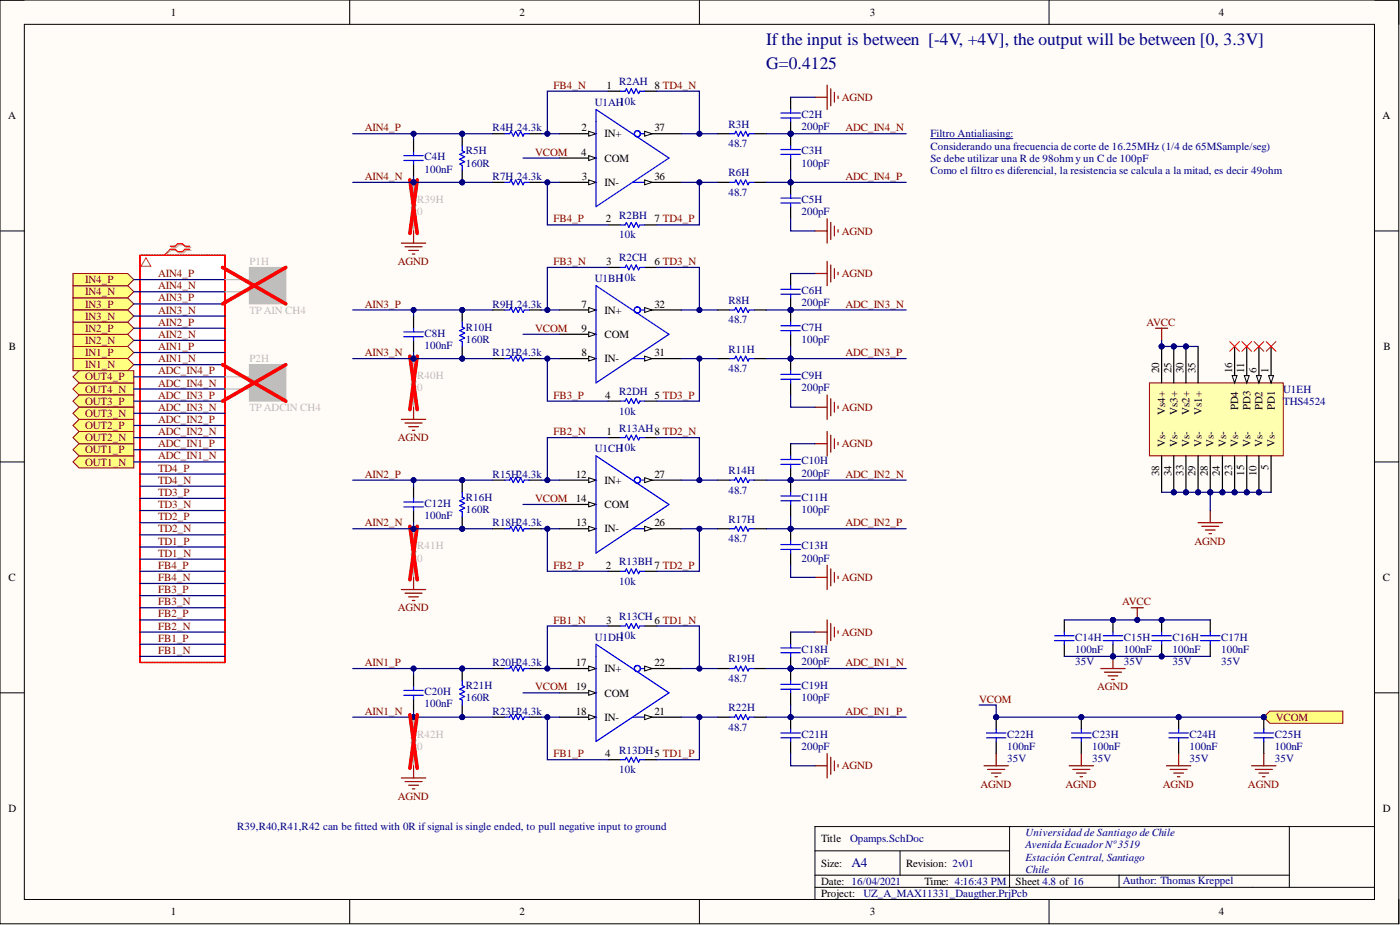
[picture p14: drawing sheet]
<svg xmlns="http://www.w3.org/2000/svg" width="292mm" height="193mm" viewBox="0 0 292 193" stroke-linecap="round" stroke-linejoin="round" font-family="sans-serif">
<defs><g id="words">
<g font-size="3.6" fill="#000080">
<text x="159.9" y="9.4">If the input is between [-4V, +4V], the output will be between [0, 3.3V]</text>
<text x="159.9" y="14.5">G=0.4125</text>
</g>
<text font-size="2.8" fill="#000080" x="177.6" y="181">A4</text>
<g font-size="2.3">
<text x="35.6" y="3.3">1</text>
<text x="108.4" y="3.3">2</text>
<text x="181.5" y="3.3">3</text>
<text x="254.3" y="3.3">4</text>
<text x="126.6" y="18.5">1</text>
<text x="136.5" y="18.5">8 TD4_N</text>
<text x="1.7" y="24.9">A</text>
<text x="121.3" y="27.4">2</text>
<text x="126.1" y="28.7">IN+</text>
<text x="136.5" y="27.4">37</text>
<text x="288.5" y="24.9">A</text>
<text x="121.2" y="32.5">4</text>
<text x="126.1" y="33.7">COM</text>
<text x="121.4" y="37.5">3</text>
<text x="126.1" y="38.8">IN-</text>
<text x="136.5" y="37.5">36</text>
<text x="126.4" y="46.4">2</text>
<text x="136.5" y="46.4">7 TD4_P</text>
<text x="126.5" y="55.3">3</text>
<text x="136.5" y="55.3">6 TD3_N</text>
<text x="121.3" y="64.2">7</text>
<text x="126.1" y="65.4">IN+</text>
<text x="136.5" y="64.2">32</text>
<text x="121.3" y="69.2">9</text>
<text x="126.1" y="70.5">COM</text>
<text x="1.9" y="73">B</text>
<text x="121.3" y="74.3">8</text>
<text x="126.1" y="75.6">IN-</text>
<text x="136.5" y="74.3">31</text>
<text x="241.9" y="77.9" transform="rotate(-90 241.9 77.9)">20</text>
<text x="244.4" y="77.9" transform="rotate(-90 244.4 77.9)">25</text>
<text x="246.9" y="77.9" transform="rotate(-90 246.9 77.9)">30</text>
<text x="249.5" y="77.9" transform="rotate(-90 249.5 77.9)">35</text>
<text x="257.1" y="77.9" transform="rotate(-90 257.1 77.9)">16</text>
<text x="259.6" y="77.9" transform="rotate(-90 259.6 77.9)">11</text>
<text x="262.2" y="77.9" transform="rotate(-90 262.2 77.9)">6</text>
<text x="264.7" y="77.9" transform="rotate(-90 264.7 77.9)">1</text>
<text x="288.6" y="73">B</text>
<text x="126.3" y="83.2">4</text>
<text x="136.5" y="83.2">5 TD3_P</text>
<text x="243.1" y="86.6" transform="rotate(-90 243.1 86.6)">Vs4+</text>
<text x="245.7" y="86.6" transform="rotate(-90 245.7 86.6)">Vs3+</text>
<text x="248.2" y="86.6" transform="rotate(-90 248.2 86.6)">Vs2+</text>
<text x="250.7" y="86.6" transform="rotate(-90 250.7 86.6)">Vs1+</text>
<text x="258.3" y="85.6" transform="rotate(-90 258.3 85.6)">PD4</text>
<text x="260.9" y="85.5" transform="rotate(-90 260.9 85.5)">PD3</text>
<text x="263.4" y="85.6" transform="rotate(-90 263.4 85.6)">PD2</text>
<text x="266" y="85.5" transform="rotate(-90 266 85.5)">PD1</text>
<text x="126.6" y="90.8">1</text>
<text x="136.5" y="90.8">8 TD2_N</text>
<text x="243.1" y="93.3" transform="rotate(-90 243.1 93.3)">Vs-</text>
<text x="245.7" y="93.3" transform="rotate(-90 245.7 93.3)">Vs-</text>
<text x="248.2" y="93.3" transform="rotate(-90 248.2 93.3)">Vs-</text>
<text x="250.7" y="93.3" transform="rotate(-90 250.7 93.3)">Vs-</text>
<text x="253.3" y="93.3" transform="rotate(-90 253.3 93.3)">Vs-</text>
<text x="255.8" y="93.3" transform="rotate(-90 255.8 93.3)">Vs-</text>
<text x="258.3" y="93.3" transform="rotate(-90 258.3 93.3)">Vs-</text>
<text x="260.9" y="93.3" transform="rotate(-90 260.9 93.3)">Vs-</text>
<text x="263.4" y="93.3" transform="rotate(-90 263.4 93.3)">Vs-</text>
<text x="266" y="93.3" transform="rotate(-90 266 93.3)">Vs-</text>
<text x="120.1" y="99.7">12</text>
<text x="126.1" y="100.9">IN+</text>
<text x="136.5" y="99.7">27</text>
<text x="241.9" y="99.3" transform="rotate(-90 241.9 99.3)">38</text>
<text x="244.4" y="99.3" transform="rotate(-90 244.4 99.3)">34</text>
<text x="246.9" y="99.2" transform="rotate(-90 246.9 99.2)">33</text>
<text x="249.5" y="99.3" transform="rotate(-90 249.5 99.3)">29</text>
<text x="252" y="99.3" transform="rotate(-90 252 99.3)">28</text>
<text x="254.5" y="99.3" transform="rotate(-90 254.5 99.3)">24</text>
<text x="257.1" y="99.2" transform="rotate(-90 257.1 99.2)">23</text>
<text x="259.6" y="99.2" transform="rotate(-90 259.6 99.2)">15</text>
<text x="262.2" y="99.3" transform="rotate(-90 262.2 99.3)">10</text>
<text x="264.7" y="98.1" transform="rotate(-90 264.7 98.1)">5</text>
<text x="120.1" y="104.7">14</text>
<text x="126.1" y="106">COM</text>
<text x="120.2" y="109.8">13</text>
<text x="126.1" y="111.1">IN-</text>
<text x="136.5" y="109.8">26</text>
<text x="126.4" y="118.7">2</text>
<text x="136.5" y="118.7">7 TD2_P</text>
<text x="1.8" y="121.2">C</text>
<text x="288.5" y="121.2">C</text>
<text x="126.5" y="130.1">3</text>
<text x="136.5" y="130.1">6 TD1_N</text>
<text x="120.1" y="139">17</text>
<text x="126.1" y="140.2">IN+</text>
<text x="136.5" y="139">22</text>
<text x="120.1" y="149.1">18</text>
<text x="120.1" y="144">19</text>
<text x="126.1" y="145.3">COM</text>
<text x="136.5" y="149.1">21</text>
<text x="126.1" y="150.4">IN-</text>
<text x="126.3" y="158">4</text>
<text x="136.5" y="158">5 TD1_P</text>
<text x="1.8" y="169.4">D</text>
<text x="288.5" y="169.4">D</text>
<text x="171.3" y="175.7">Title</text>
<text x="171.3" y="180.8">Size:</text>
<text x="171.3" y="184.6">Date: 16/04/2021</text>
<text x="189.1" y="180.8">Revision: 2v01</text>
<text x="192.9" y="184.6">Time: 4:16:43 PM</text>
<text x="211.9" y="184.6">Sheet 4.8 of 16</text>
<text x="35.6" y="190.9">1</text>
<text x="108.4" y="190.9">2</text>
<text x="171.3" y="187.1">Project:</text>
<text x="181.5" y="190.9">3</text>
<text x="254.3" y="190.9">4</text>
</g>
<g font-size="2.3" fill="#000080">
<text x="129.2" y="17.8">R2AH</text>
<text x="124.1" y="22.1">U1AH10k</text>
<text x="102.8" y="27.4">R4H 24.3k</text>
<text x="152" y="26.6">R3H</text>
<text x="167.2" y="24.6">C2H</text>
<text x="167.2" y="27.1">200pF</text>
<text x="194.1" y="28.7">Filtro Antialiasing:</text>
<text x="88.6" y="33.5">C4H</text>
<text x="97.2" y="32.2">R5H</text>
<text x="97.2" y="34.7">160R</text>
<text x="152" y="30.7">48.7</text>
<text x="167.2" y="32.2">C3H</text>
<text x="167.2" y="34.7">100pF</text>
<text x="194.1" y="31.2">Considerando una frecuencia de corte de 16.25MHz (1/4 de 65MSample/seg)</text>
<text x="194.1" y="33.7">Se debe utilizar una R de 98ohm y un C de 100pF</text>
<text x="88.6" y="36">100nF</text>
<text x="102.8" y="37.5">R7H 24.3k</text>
<text x="152" y="36.8">R6H</text>
<text x="152" y="40.8">48.7</text>
<text x="194.1" y="36.3">Como el filtro es diferencial, la resistencia se calcula a la mitad, es decir 49ohm</text>
<text x="129.2" y="45.6">R2BH</text>
<text x="167.2" y="42.4">C5H</text>
<text x="167.2" y="44.9">200pF</text>
<text x="129.2" y="49.7">10k</text>
<text x="124.1" y="58.8">U1BH10k</text>
<text x="129.2" y="54.5">R2CH</text>
<text x="102.8" y="64.2">R9H 24.3k</text>
<text x="152" y="63.4">R8H</text>
<text x="167.2" y="61.4">C6H</text>
<text x="167.2" y="63.9">200pF</text>
<text x="88.6" y="70.2">C8H</text>
<text x="97.2" y="69">R10H</text>
<text x="97.2" y="71.5">160R</text>
<text x="152" y="67.5">48.7</text>
<text x="167.2" y="69">C7H</text>
<text x="167.2" y="71.5">100pF</text>
<text x="88.6" y="72.8">100nF</text>
<text x="102.8" y="74.3">R12H24.3k</text>
<text x="152" y="73.5">R11H</text>
<text x="152" y="77.6">48.7</text>
<text x="129.2" y="82.4">R2DH</text>
<text x="167.2" y="79.1">C9H</text>
<text x="167.2" y="81.7">200pF</text>
<text x="267.7" y="81.9">U1EH</text>
<text x="129.2" y="86.5">10k</text>
<text x="267.7" y="84.4">THS4524</text>
<text x="124.1" y="94.3">U1CH10k</text>
<text x="129.2" y="90">R13AH</text>
<text x="102.8" y="99.7">R15H24.3k</text>
<text x="152" y="98.9">R14H</text>
<text x="167.2" y="96.9">C10H</text>
<text x="167.2" y="99.4">200pF</text>
<text x="88.6" y="105.7">C12H</text>
<text x="97.2" y="104.5">R16H</text>
<text x="97.2" y="107">160R</text>
<text x="152" y="103">48.7</text>
<text x="167.2" y="104.5">C11H</text>
<text x="167.2" y="107">100pF</text>
<text x="88.6" y="108.3">100nF</text>
<text x="102.8" y="109.8">R18H24.3k</text>
<text x="152" y="109">R17H</text>
<text x="152" y="113.1">48.7</text>
<text x="129.2" y="117.9">R13BH</text>
<text x="167.2" y="114.6">C13H</text>
<text x="167.2" y="117.2">200pF</text>
<text x="129.2" y="122">10k</text>
<text x="129.2" y="129.3">R13CH</text>
<text x="124.1" y="133.6">U1DH10k</text>
<text x="167.2" y="136.2">C18H</text>
<text x="224.3" y="133.6">C14H</text>
<text x="224.3" y="136.2">100nF</text>
<text x="234.5" y="133.6">C15H</text>
<text x="234.5" y="136.2">100nF</text>
<text x="244.6" y="133.6">C16H</text>
<text x="244.6" y="136.2">100nF</text>
<text x="254.8" y="133.6">C17H</text>
<text x="254.8" y="136.2">100nF</text>
<text x="97.2" y="143.8">R21H</text>
<text x="102.8" y="139">R20H24.3k</text>
<text x="152" y="138.2">R19H</text>
<text x="152" y="142.3">48.7</text>
<text x="167.2" y="143.8">C19H</text>
<text x="167.2" y="138.7">200pF</text>
<text x="224.3" y="138.7">35V</text>
<text x="234.5" y="138.7">35V</text>
<text x="244.6" y="138.7">35V</text>
<text x="254.8" y="138.7">35V</text>
<text x="88.6" y="145">C20H</text>
<text x="88.6" y="147.6">100nF</text>
<text x="97.2" y="146.3">160R</text>
<text x="102.8" y="149.1">R23H24.3k</text>
<text x="152" y="148.3">R22H</text>
<text x="167.2" y="146.3">100pF</text>
<text x="152" y="152.4">48.7</text>
<text x="167.2" y="153.9">C21H</text>
<text x="210.1" y="153.9">C22H</text>
<text x="227.9" y="153.9">C23H</text>
<text x="248.2" y="153.9">C24H</text>
<text x="266" y="153.9">C25H</text>
<text x="129.2" y="157.2">R13DH</text>
<text x="129.2" y="161.3">10k</text>
<text x="167.2" y="156.5">200pF</text>
<text x="210.1" y="159">35V</text>
<text x="210.1" y="156.5">100nF</text>
<text x="227.9" y="159">35V</text>
<text x="227.9" y="156.5">100nF</text>
<text x="248.2" y="159">35V</text>
<text x="248.2" y="156.5">100nF</text>
<text x="266" y="159">35V</text>
<text x="266" y="156.5">100nF</text>
<text x="49.5" y="173.2">R39,R40,R41,R42 can be fitted with 0R ifsignal is single ended, to pull negative input to ground</text>
<text x="177.4" y="175.7">Opamps.SchDoc</text>
<text x="213.9" y="177">Avenida Ecuador Nº3519</text>
<text x="213.9" y="179.5">Estación Central, Santiago</text>
<text x="213.9" y="174.5">Universidad de Santiago de Chile</text>
<text x="213.9" y="182.1">Chile</text>
<text x="234.2" y="184.4">Author: Thomas Kreppel</text>
<text x="180.2" y="187.1">UZ_A_MAX11331_Daugther.PrjPcb</text>
</g>
<g font-size="2.3" fill="#800000">
<text x="115.5" y="18.5">FB4_N</text>
<text x="175.6" y="21.1">AGND</text>
<text x="76.1" y="27.4">AIN4_P</text>
<text x="176.4" y="27.4">ADC_IN4_N</text>
<text x="111.7" y="32.5">VCOM</text>
<text x="76.1" y="37.5">AIN4_N</text>
<text x="176.4" y="37.5">ADC_IN4_P</text>
<text x="115.5" y="46.4">FB4_P</text>
<text x="175.6" y="48.9">AGND</text>
<text x="17.8" y="59.1">IN4_P</text>
<text x="33" y="57.8">AIN4_P</text>
<text x="83" y="55.3">AGND</text>
<text x="115.5" y="55.3">FB3_N</text>
<text x="175.6" y="57.8">AGND</text>
<text x="17.8" y="64.2">IN3_P</text>
<text x="17.8" y="61.6">IN4_N</text>
<text x="33" y="62.9">AIN3_P</text>
<text x="33" y="65.4">AIN3_N</text>
<text x="33" y="60.4">AIN4_N</text>
<text x="76.1" y="64.2">AIN3_P</text>
<text x="176.4" y="64.2">ADC_IN3_N</text>
<text x="17.8" y="71.8">IN2_N</text>
<text x="17.8" y="69.2">IN2_P</text>
<text x="17.8" y="66.7">IN3_N</text>
<text x="33" y="68">AIN2_P</text>
<text x="33" y="70.5">AIN2_N</text>
<text x="111.7" y="69.2">VCOM</text>
<text x="239.2" y="68">AVCC</text>
<text x="17.8" y="74.3">IN1_P</text>
<text x="17.8" y="76.8">IN1_N</text>
<text x="33" y="73">AIN1_P</text>
<text x="33" y="75.6">AIN1_N</text>
<text x="76.1" y="74.3">AIN3_N</text>
<text x="176.4" y="74.3">ADC_IN3_P</text>
<text x="17.8" y="81.9">OUT4_N</text>
<text x="17.8" y="79.4">OUT4_P</text>
<text x="33" y="80.6">ADC_IN4_N</text>
<text x="33" y="78.1">ADC_IN4_P</text>
<text x="33" y="83.2">ADC_IN3_P</text>
<text x="115.5" y="83.2">FB3_P</text>
<text x="17.8" y="89.5">OUT2_P</text>
<text x="17.8" y="84.4">OUT3_P</text>
<text x="17.8" y="87">OUT3_N</text>
<text x="33" y="85.7">ADC_IN3_N</text>
<text x="33" y="88.2">ADC_IN2_P</text>
<text x="175.6" y="85.7">AGND</text>
<text x="17.8" y="94.6">OUT1_P</text>
<text x="17.8" y="92.1">OUT2_N</text>
<text x="33" y="95.9">ADC_IN1_N</text>
<text x="33" y="90.8">ADC_IN2_N</text>
<text x="33" y="93.3">ADC_IN1_P</text>
<text x="83" y="92.1">AGND</text>
<text x="115.5" y="90.8">FB2_N</text>
<text x="175.6" y="93.3">AGND</text>
<text x="17.8" y="97.1">OUT1_N</text>
<text x="33" y="100.9">TD4_N</text>
<text x="33" y="98.4">TD4_P</text>
<text x="76.1" y="99.7">AIN2_P</text>
<text x="176.4" y="99.7">ADC_IN2_N</text>
<text x="33" y="103.5">TD3_P</text>
<text x="33" y="106">TD3_N</text>
<text x="111.7" y="104.7">VCOM</text>
<text x="33" y="113.6">TD1_P</text>
<text x="33" y="108.5">TD2_P</text>
<text x="33" y="111.1">TD2_N</text>
<text x="76.1" y="109.8">AIN2_N</text>
<text x="176.4" y="109.8">ADC_IN2_P</text>
<text x="249.2" y="113.6">AGND</text>
<text x="33" y="116.1">TD1_N</text>
<text x="33" y="118.7">FB4_P</text>
<text x="115.5" y="118.7">FB2_P</text>
<text x="33" y="121.2">FB4_N</text>
<text x="33" y="123.7">FB3_P</text>
<text x="175.6" y="121.2">AGND</text>
<text x="33" y="126.3">FB3_N</text>
<text x="33" y="131.4">FB2_N</text>
<text x="33" y="128.8">FB2_P</text>
<text x="83" y="127.6">AGND</text>
<text x="115.5" y="130.1">FB1_N</text>
<text x="234.2" y="126.3">AVCC</text>
<text x="33" y="133.9">FB1_P</text>
<text x="33" y="136.4">FB1_N</text>
<text x="175.6" y="132.6">AGND</text>
<text x="76.1" y="139">AIN1_P</text>
<text x="176.4" y="139">ADC_IN1_N</text>
<text x="76.1" y="149.1">AIN1_N</text>
<text x="111.7" y="144">VCOM</text>
<text x="176.4" y="149.1">ADC_IN1_P</text>
<text x="204.3" y="146.6">VCOM</text>
<text x="228.9" y="144">AGND</text>
<text x="266.2" y="150.4">VCOM</text>
<text x="115.5" y="158">FB1_P</text>
<text x="175.6" y="160.5">AGND</text>
<text x="83" y="166.9">AGND</text>
<text x="204.5" y="164.3">AGND</text>
<text x="222.3" y="164.3">AGND</text>
<text x="242.6" y="164.3">AGND</text>
<text x="260.4" y="164.3">AGND</text>
</g>
<g font-size="2.3" fill="#bfbebc">
<text x="87" y="42.4">R39H</text>
<text x="87" y="44.9">0</text>
<text x="52" y="55.3">P1H</text>
<text x="53.8" y="59.1">1</text>
<text x="52" y="65.4">TP AIN CH4</text>
<text x="53.8" y="61.6">2</text>
<text x="52" y="75.6">P2H</text>
<text x="53.8" y="79.4">1</text>
<text x="53.8" y="81.9">2</text>
<text x="87" y="79.1">R40H</text>
<text x="87" y="81.7">0</text>
<text x="52" y="85.7">TP ADCIN CH4</text>
<text x="87" y="114.6">R41H</text>
<text x="87" y="117.2">0</text>
<text x="87" y="153.9">R42H</text>
<text x="87" y="156.5">0</text>
</g>
</g></defs>
<path d="M0 0h291.8v192.7h-291.8z" fill-rule="evenodd" fill="#fffcf8"/>
<path d="M0 0h291.8v192.7h-291.8z" fill="none" stroke="#000" stroke-width=".21"/>
<path d="M5.1 5.1h281.7v182.5h-281.7z" fill-rule="evenodd" fill="#fffcf8"/>
<g fill="none" stroke="#000" stroke-width=".21">
<path d="M0 0h5.1M5.1 5.1h281.7v182.5h-281.7zM73 0v5.1M145.9 0v5.1M218.9 0v5.1M286.8 0h5v5.1M0 48.2h5.1M286.8 48.2h5M0 96.4h5.1M286.8 96.4h5M0 144.5h5.1M286.8 144.5h5"/>
<path d="M73 187.6v5.1M145.9 187.6v5.1M218.9 187.6v5.1M291.8 187.6v5.1"/>
</g>
<path d="M29.2 53.3h17.7v84.9h-17.7z" fill-rule="evenodd" fill="#fff"/>
<path d="M170 177.5h40.6M187.8 177.5v5.1M210.6 172.4v12.7M269 172.4v12.7M286.8 172.4h-116.8v15.2M170 185.1h116.8M170 182.6h99M233.5 182.6v2.5" fill="none" stroke="#000" stroke-width=".21"/>
<path d="M250 109h5M250.7 109.8h3.6M251.5 110.6h2M252.3 111.3h.5M252.5 106.5v2.5" fill="none" stroke="#800000" stroke-width=".25"/>
<path d="M149.7 27.9h2.6M149.7 38h2.6M157.3 27.9h2.6M157.3 38h2.6" fill="none" stroke="#000" stroke-width=".25"/>
<path d="M152.3 27.9h1l.2-.5 .5 1 .6-1 .5 1 .5-1 .5 1 .2-.5h1M152.3 38h1l.2-.5 .5 1 .6-1 .5 1 .5-1 .5 1 .2-.5h1" fill="none" stroke="#00f" stroke-width=".25"/>
<circle cx="165" cy="27.9" r=".51" fill="#000080"/>
<circle cx="165" cy="27.9" r=".51" fill="none" stroke="#000080" stroke-width=".21"/>
<path d="M165 27.9v2.5" fill="none" stroke="#000" stroke-width=".25"/>
<circle cx="165" cy="27.9" r=".51" fill="#000080"/>
<circle cx="165" cy="27.9" r=".51" fill="none" stroke="#000080" stroke-width=".21"/>
<path d="M165 33v2.5" fill="none" stroke="#000" stroke-width=".25"/>
<path d="M162.9 32.2h4.1M162.9 31.2h4.1M165 30.4v.8M165 32.2v.8" fill="none" stroke="#00f" stroke-width=".25"/>
<circle cx="165" cy="27.9" r=".51" fill="#000080"/>
<circle cx="165" cy="27.9" r=".51" fill="none" stroke="#000080" stroke-width=".21"/>
<path d="M165 20.3v2.5M165 25.4v2.5" fill="none" stroke="#000" stroke-width=".25"/>
<circle cx="165" cy="27.9" r=".51" fill="#000080"/>
<circle cx="165" cy="27.9" r=".51" fill="none" stroke="#000080" stroke-width=".21"/>
<path d="M162.9 24.6h4.1M162.9 23.6h4.1M165 22.8v.8M165 24.6v.8" fill="none" stroke="#00f" stroke-width=".25"/>
<circle cx="165" cy="38" r=".51" fill="#000080"/>
<circle cx="165" cy="38" r=".51" fill="none" stroke="#000080" stroke-width=".21"/>
<path d="M165 38v2.6" fill="none" stroke="#000" stroke-width=".25"/>
<circle cx="165" cy="38" r=".51" fill="#000080"/>
<circle cx="165" cy="38" r=".51" fill="none" stroke="#000080" stroke-width=".21"/>
<path d="M165 43.1v2.5M149.7 64.7h2.6M149.7 74.8h2.6M157.3 64.7h2.6M157.3 74.8h2.6" fill="none" stroke="#000" stroke-width=".25"/>
<path d="M162.9 42.4h4.1M162.9 41.3h4.1M165 40.6v.7M165 42.4v.7M152.3 64.7h1l.2-.5 .5 1 .6-1 .5 1 .5-1 .5 1 .2-.5h1M152.3 74.8h1l.2-.5 .5 1 .6-1 .5 1 .5-1 .5 1 .2-.5h1" fill="none" stroke="#00f" stroke-width=".25"/>
<path d="M172.6 17.8v5M173.3 18.5v3.6M174.1 19.3v2M170 20.3h2.6M174.9 20v.5M170 48.2h2.6M172.6 45.6v5.1M173.3 46.4v3.6M174.1 47.2v2M174.9 47.9v.5" fill="none" stroke="#800000" stroke-width=".25"/>
<circle cx="165" cy="64.7" r=".51" fill="#000080"/>
<circle cx="165" cy="64.7" r=".51" fill="none" stroke="#000080" stroke-width=".21"/>
<path d="M165 64.7v2.5" fill="none" stroke="#000" stroke-width=".25"/>
<circle cx="165" cy="64.7" r=".51" fill="#000080"/>
<circle cx="165" cy="64.7" r=".51" fill="none" stroke="#000080" stroke-width=".21"/>
<path d="M165 69.7v2.6" fill="none" stroke="#000" stroke-width=".25"/>
<path d="M162.9 69h4.1M162.9 68h4.1M165 67.2v.8M165 69v.7" fill="none" stroke="#00f" stroke-width=".25"/>
<circle cx="165" cy="64.7" r=".51" fill="#000080"/>
<circle cx="165" cy="64.7" r=".51" fill="none" stroke="#000080" stroke-width=".21"/>
<path d="M165 57.1v2.5M165 62.1v2.6" fill="none" stroke="#000" stroke-width=".25"/>
<circle cx="165" cy="64.7" r=".51" fill="#000080"/>
<circle cx="165" cy="64.7" r=".51" fill="none" stroke="#000080" stroke-width=".21"/>
<path d="M165 59.6v.8M162.9 61.4h4.1M162.9 60.4h4.1M165 61.4v.7" fill="none" stroke="#00f" stroke-width=".25"/>
<circle cx="165" cy="74.8" r=".51" fill="#000080"/>
<circle cx="165" cy="74.8" r=".51" fill="none" stroke="#000080" stroke-width=".21"/>
<path d="M165 74.8v2.5" fill="none" stroke="#000" stroke-width=".25"/>
<circle cx="165" cy="74.8" r=".51" fill="#000080"/>
<circle cx="165" cy="74.8" r=".51" fill="none" stroke="#000080" stroke-width=".21"/>
<path d="M165 79.9v2.5M149.7 100.2h2.6M149.7 110.3h2.6M157.3 100.2h2.6M157.3 110.3h2.6" fill="none" stroke="#000" stroke-width=".25"/>
<path d="M162.9 79.1h4.1M162.9 78.1h4.1M165 77.3v.8M165 79.1v.8M152.3 100.2h1l.2-.5 .5 1 .6-1 .5 1 .5-1 .5 1 .2-.5h1M152.3 110.3h1l.2-.5 .5 1 .6-1 .5 1 .5-1 .5 1 .2-.5h1" fill="none" stroke="#00f" stroke-width=".25"/>
<path d="M170 57.1h2.6M172.6 54.5v5.1M173.3 55.3v3.5M174.1 56v2.1M174.9 56.8v.5M170 85h2.6M172.6 82.4v5.1M173.3 83.2v3.5M174.1 83.9v2.1M174.9 84.7v.5" fill="none" stroke="#800000" stroke-width=".25"/>
<circle cx="165" cy="100.2" r=".51" fill="#000080"/>
<circle cx="165" cy="100.2" r=".51" fill="none" stroke="#000080" stroke-width=".21"/>
<path d="M165 100.2v2.5" fill="none" stroke="#000" stroke-width=".25"/>
<circle cx="165" cy="100.2" r=".51" fill="#000080"/>
<circle cx="165" cy="100.2" r=".51" fill="none" stroke="#000080" stroke-width=".21"/>
<path d="M165 105.2v2.6" fill="none" stroke="#000" stroke-width=".25"/>
<path d="M162.9 104.5h4.1M162.9 103.5h4.1M165 102.7v.8M165 104.5v.7" fill="none" stroke="#00f" stroke-width=".25"/>
<circle cx="165" cy="100.2" r=".51" fill="#000080"/>
<circle cx="165" cy="100.2" r=".51" fill="none" stroke="#000080" stroke-width=".21"/>
<path d="M165 92.6v2.5M165 97.6v2.6" fill="none" stroke="#000" stroke-width=".25"/>
<circle cx="165" cy="100.2" r=".51" fill="#000080"/>
<circle cx="165" cy="100.2" r=".51" fill="none" stroke="#000080" stroke-width=".21"/>
<path d="M162.9 96.9h4.1M162.9 95.9h4.1M165 95.1v.8M165 96.9v.7" fill="none" stroke="#00f" stroke-width=".25"/>
<circle cx="165" cy="110.3" r=".51" fill="#000080"/>
<circle cx="165" cy="110.3" r=".51" fill="none" stroke="#000080" stroke-width=".21"/>
<path d="M165 110.3v2.5" fill="none" stroke="#000" stroke-width=".25"/>
<circle cx="165" cy="110.3" r=".51" fill="#000080"/>
<circle cx="165" cy="110.3" r=".51" fill="none" stroke="#000080" stroke-width=".21"/>
<path d="M165 115.4v2.5M149.7 139.5h2.6M157.3 139.5h2.6M149.7 149.6h2.6M157.3 149.6h2.6" fill="none" stroke="#000" stroke-width=".25"/>
<path d="M162.9 114.6h4.1M162.9 113.6h4.1M165 112.8v.8M165 114.6v.8M152.3 139.5h1l.2-.5 .5 1 .6-1 .5 1 .5-1 .5 1 .2-.5h1M152.3 149.6h1l.2-.5 .5 1 .6-1 .5 1 .5-1 .5 1 .2-.5h1" fill="none" stroke="#00f" stroke-width=".25"/>
<path d="M170 92.6h2.6M172.6 90v5.1M173.3 90.8v3.5M174.1 91.5v2.1M174.9 92.3v.5M172.6 117.9v5.1M173.3 118.7v3.5M174.1 119.4v2.1M170 120.5h2.6M174.9 120.2v.5" fill="none" stroke="#800000" stroke-width=".25"/>
<circle cx="165" cy="139.5" r=".51" fill="#000080"/>
<circle cx="165" cy="139.5" r=".51" fill="none" stroke="#000080" stroke-width=".21"/>
<path d="M165 139.5v2.5" fill="none" stroke="#000" stroke-width=".25"/>
<circle cx="165" cy="139.5" r=".51" fill="#000080"/>
<circle cx="165" cy="139.5" r=".51" fill="none" stroke="#000080" stroke-width=".21"/>
<path d="M165 144.5v2.6" fill="none" stroke="#000" stroke-width=".25"/>
<path d="M162.9 143.8h4.1M162.9 142.8h4.1M165 142v.8M165 143.8v.7" fill="none" stroke="#00f" stroke-width=".25"/>
<circle cx="165" cy="139.5" r=".51" fill="#000080"/>
<circle cx="165" cy="139.5" r=".51" fill="none" stroke="#000080" stroke-width=".21"/>
<path d="M165 131.9v2.5M165 136.9v2.6" fill="none" stroke="#000" stroke-width=".25"/>
<circle cx="165" cy="139.5" r=".51" fill="#000080"/>
<circle cx="165" cy="139.5" r=".51" fill="none" stroke="#000080" stroke-width=".21"/>
<path d="M162.9 136.2h4.1M162.9 135.2h4.1M165 134.4v.8M165 136.2v.7" fill="none" stroke="#00f" stroke-width=".25"/>
<circle cx="165" cy="149.6" r=".51" fill="#000080"/>
<circle cx="165" cy="149.6" r=".51" fill="none" stroke="#000080" stroke-width=".21"/>
<path d="M165 149.6v2.5" fill="none" stroke="#000" stroke-width=".25"/>
<circle cx="165" cy="149.6" r=".51" fill="#000080"/>
<circle cx="165" cy="149.6" r=".51" fill="none" stroke="#000080" stroke-width=".21"/>
<path d="M165 154.7v2.5" fill="none" stroke="#000" stroke-width=".25"/>
<path d="M162.9 153.9h4.1M162.9 152.9h4.1M165 152.1v.8M165 153.9v.8" fill="none" stroke="#00f" stroke-width=".25"/>
<path d="M241.1 68.5h2.5M242.4 68.5v2.5M170 131.9h2.6M172.6 129.3v5.1M173.3 130.1v3.5M174.1 130.8v2.1M174.9 131.6v.5M170 159.8h2.6M172.6 157.2v5.1M173.3 158v3.5M174.1 158.7v2.1M174.9 159.5v.5" fill="none" stroke="#800000" stroke-width=".25"/>
<circle cx="96.4" cy="38" r=".51" fill="#000080"/>
<circle cx="96.4" cy="38" r=".51" fill="none" stroke="#000080" stroke-width=".21"/>
<circle cx="96.4" cy="27.9" r=".51" fill="#000080"/>
<circle cx="96.4" cy="27.9" r=".51" fill="none" stroke="#000080" stroke-width=".21"/>
<path d="M96.4 35.5v2.5" fill="none" stroke="#000" stroke-width=".25"/>
<circle cx="96.4" cy="38" r=".51" fill="#000080"/>
<circle cx="96.4" cy="38" r=".51" fill="none" stroke="#000080" stroke-width=".21"/>
<path d="M96.4 27.9v2.5" fill="none" stroke="#000" stroke-width=".25"/>
<circle cx="96.4" cy="27.9" r=".51" fill="#000080"/>
<circle cx="96.4" cy="27.9" r=".51" fill="none" stroke="#000080" stroke-width=".21"/>
<path d="M96.4 30.4v1l.5 .3-1 .5 1 .5-1 .5 1 .5-1 .5 .5 .3v1" fill="none" stroke="#00f" stroke-width=".25"/>
<circle cx="96.4" cy="74.8" r=".51" fill="#000080"/>
<circle cx="96.4" cy="74.8" r=".51" fill="none" stroke="#000080" stroke-width=".21"/>
<circle cx="96.4" cy="64.7" r=".51" fill="#000080"/>
<circle cx="96.4" cy="64.7" r=".51" fill="none" stroke="#000080" stroke-width=".21"/>
<path d="M96.4 72.3v2.5" fill="none" stroke="#000" stroke-width=".25"/>
<circle cx="96.4" cy="74.8" r=".51" fill="#000080"/>
<circle cx="96.4" cy="74.8" r=".51" fill="none" stroke="#000080" stroke-width=".21"/>
<path d="M96.4 64.7v2.5" fill="none" stroke="#000" stroke-width=".25"/>
<circle cx="96.4" cy="64.7" r=".51" fill="#000080"/>
<circle cx="96.4" cy="64.7" r=".51" fill="none" stroke="#000080" stroke-width=".21"/>
<path d="M96.4 67.2v1l.5 .3-1 .5 1 .5-1 .5 1 .5-1 .5 .5 .3v1" fill="none" stroke="#00f" stroke-width=".25"/>
<circle cx="96.4" cy="110.3" r=".51" fill="#000080"/>
<circle cx="96.4" cy="110.3" r=".51" fill="none" stroke="#000080" stroke-width=".21"/>
<circle cx="96.4" cy="100.2" r=".51" fill="#000080"/>
<circle cx="96.4" cy="100.2" r=".51" fill="none" stroke="#000080" stroke-width=".21"/>
<path d="M96.4 107.8v2.5" fill="none" stroke="#000" stroke-width=".25"/>
<circle cx="96.4" cy="110.3" r=".51" fill="#000080"/>
<circle cx="96.4" cy="110.3" r=".51" fill="none" stroke="#000080" stroke-width=".21"/>
<path d="M96.4 100.2v2.5" fill="none" stroke="#000" stroke-width=".25"/>
<circle cx="96.4" cy="100.2" r=".51" fill="#000080"/>
<circle cx="96.4" cy="100.2" r=".51" fill="none" stroke="#000080" stroke-width=".21"/>
<path d="M96.4 102.7v1l.5 .3-1 .5 1 .5-1 .5 1 .5-1 .5 .5 .3v1" fill="none" stroke="#00f" stroke-width=".25"/>
<circle cx="96.4" cy="149.6" r=".51" fill="#000080"/>
<circle cx="96.4" cy="149.6" r=".51" fill="none" stroke="#000080" stroke-width=".21"/>
<circle cx="96.4" cy="139.5" r=".51" fill="#000080"/>
<circle cx="96.4" cy="139.5" r=".51" fill="none" stroke="#000080" stroke-width=".21"/>
<path d="M96.4 147.1v2.5" fill="none" stroke="#000" stroke-width=".25"/>
<circle cx="96.4" cy="149.6" r=".51" fill="#000080"/>
<circle cx="96.4" cy="149.6" r=".51" fill="none" stroke="#000080" stroke-width=".21"/>
<path d="M96.4 139.5v2.5" fill="none" stroke="#000" stroke-width=".25"/>
<circle cx="96.4" cy="139.5" r=".51" fill="#000080"/>
<circle cx="96.4" cy="139.5" r=".51" fill="none" stroke="#000080" stroke-width=".21"/>
<path d="M220 133.6h4.1M220 132.6h4.1M222.1 131.9v.7M222.1 133.6v.8M96.4 142v1l.5 .3-1 .5 1 .5-1 .5 1 .5-1 .5 .5 .3v1" fill="none" stroke="#00f" stroke-width=".25"/>
<path d="M222.1 129.3v2.6M222.1 134.4v2.5" fill="none" stroke="#000" stroke-width=".25"/>
<circle cx="232.2" cy="129.3" r=".51" fill="#000080"/>
<circle cx="232.2" cy="129.3" r=".51" fill="none" stroke="#000080" stroke-width=".21"/>
<circle cx="232.2" cy="136.9" r=".51" fill="#000080"/>
<circle cx="232.2" cy="136.9" r=".51" fill="none" stroke="#000080" stroke-width=".21"/>
<path d="M232.2 129.3v2.6" fill="none" stroke="#000" stroke-width=".25"/>
<circle cx="232.2" cy="129.3" r=".51" fill="#000080"/>
<circle cx="232.2" cy="129.3" r=".51" fill="none" stroke="#000080" stroke-width=".21"/>
<path d="M232.2 134.4v2.5" fill="none" stroke="#000" stroke-width=".25"/>
<circle cx="232.2" cy="136.9" r=".51" fill="#000080"/>
<circle cx="232.2" cy="136.9" r=".51" fill="none" stroke="#000080" stroke-width=".21"/>
<path d="M230.2 133.6h4M230.2 132.6h4M232.2 131.9v.7M232.2 133.6v.8" fill="none" stroke="#00f" stroke-width=".25"/>
<circle cx="242.4" cy="129.3" r=".51" fill="#000080"/>
<circle cx="242.4" cy="129.3" r=".51" fill="none" stroke="#000080" stroke-width=".21"/>
<circle cx="242.4" cy="136.9" r=".51" fill="#000080"/>
<circle cx="242.4" cy="136.9" r=".51" fill="none" stroke="#000080" stroke-width=".21"/>
<path d="M242.4 129.3v2.6" fill="none" stroke="#000" stroke-width=".25"/>
<circle cx="242.4" cy="129.3" r=".51" fill="#000080"/>
<circle cx="242.4" cy="129.3" r=".51" fill="none" stroke="#000080" stroke-width=".21"/>
<path d="M242.4 134.4v2.5" fill="none" stroke="#000" stroke-width=".25"/>
<circle cx="242.4" cy="136.9" r=".51" fill="#000080"/>
<circle cx="242.4" cy="136.9" r=".51" fill="none" stroke="#000080" stroke-width=".21"/>
<path d="M240.3 133.6h4.1M240.3 132.6h4.1M242.4 131.9v.7M242.4 133.6v.8" fill="none" stroke="#00f" stroke-width=".25"/>
<path d="M229.7 139.5h5M232.2 136.9v2.6M230.4 140.2h3.6M231.2 141h2M232 141.8h.5" fill="none" stroke="#800000" stroke-width=".25"/>
<circle cx="232.2" cy="136.9" r=".51" fill="#000080"/>
<circle cx="232.2" cy="136.9" r=".51" fill="none" stroke="#000080" stroke-width=".21"/>
<path d="M252.5 129.3v2.6M252.5 134.4v2.5" fill="none" stroke="#000" stroke-width=".25"/>
<path d="M250.5 133.6h4M250.5 132.6h4M252.5 131.9v.7M252.5 133.6v.8" fill="none" stroke="#00f" stroke-width=".25"/>
<path d="M236 126.8h2.6M237.3 126.8v2.5" fill="none" stroke="#800000" stroke-width=".25"/>
<circle cx="237.3" cy="129.3" r=".51" fill="#000080"/>
<circle cx="237.3" cy="129.3" r=".51" fill="none" stroke="#000080" stroke-width=".21"/>
<circle cx="207.8" cy="149.6" r=".51" fill="#000080"/>
<circle cx="207.8" cy="149.6" r=".51" fill="none" stroke="#000080" stroke-width=".21"/>
<path d="M207.8 149.6v2.5M207.8 154.7v2.5" fill="none" stroke="#000" stroke-width=".25"/>
<circle cx="207.8" cy="149.6" r=".51" fill="#000080"/>
<circle cx="207.8" cy="149.6" r=".51" fill="none" stroke="#000080" stroke-width=".21"/>
<path d="M205.8 152.9h4.1M205.8 153.9h4.1M207.8 152.1v.8M207.8 153.9v.8" fill="none" stroke="#00f" stroke-width=".25"/>
<path d="M205.3 159.8h5.1M207.8 157.2v2.6M206.1 160.5h3.5M206.8 161.3h2.1M207.6 162h.5" fill="none" stroke="#800000" stroke-width=".25"/>
<circle cx="225.6" cy="149.6" r=".51" fill="#000080"/>
<circle cx="225.6" cy="149.6" r=".51" fill="none" stroke="#000080" stroke-width=".21"/>
<path d="M225.6 149.6v2.5M225.6 154.7v2.5" fill="none" stroke="#000" stroke-width=".25"/>
<circle cx="225.6" cy="149.6" r=".51" fill="#000080"/>
<circle cx="225.6" cy="149.6" r=".51" fill="none" stroke="#000080" stroke-width=".21"/>
<path d="M223.6 152.9h4M223.6 153.9h4M225.6 152.1v.8M225.6 153.9v.8" fill="none" stroke="#00f" stroke-width=".25"/>
<path d="M223.1 159.8h5M225.6 157.2v2.6M223.8 160.5h3.6M224.6 161.3h2M225.4 162h.5" fill="none" stroke="#800000" stroke-width=".25"/>
<circle cx="245.9" cy="149.6" r=".51" fill="#000080"/>
<circle cx="245.9" cy="149.6" r=".51" fill="none" stroke="#000080" stroke-width=".21"/>
<path d="M245.9 149.6v2.5M245.9 154.7v2.5" fill="none" stroke="#000" stroke-width=".25"/>
<circle cx="245.9" cy="149.6" r=".51" fill="#000080"/>
<circle cx="245.9" cy="149.6" r=".51" fill="none" stroke="#000080" stroke-width=".21"/>
<path d="M243.9 152.9h4M243.9 153.9h4M245.9 152.1v.8M245.9 153.9v.8" fill="none" stroke="#00f" stroke-width=".25"/>
<path d="M243.4 159.8h5.1M245.9 157.2v2.6M244.1 160.5h3.6M244.9 161.3h2M245.7 162h.5" fill="none" stroke="#800000" stroke-width=".25"/>
<circle cx="263.7" cy="149.6" r=".51" fill="#000080"/>
<circle cx="263.7" cy="149.6" r=".51" fill="none" stroke="#000080" stroke-width=".21"/>
<path d="M263.7 149.6v2.5M263.7 154.7v2.5" fill="none" stroke="#000" stroke-width=".25"/>
<circle cx="263.7" cy="149.6" r=".51" fill="#000080"/>
<circle cx="263.7" cy="149.6" r=".51" fill="none" stroke="#000080" stroke-width=".21"/>
<path d="M261.6 152.9h4.1M261.6 153.9h4.1M263.7 152.1v.8M263.7 153.9v.8" fill="none" stroke="#00f" stroke-width=".25"/>
<path d="M261.1 159.8h5.1M263.7 157.2v2.6M261.9 160.5h3.6M262.7 161.3h2M263.4 162h.5" fill="none" stroke="#800000" stroke-width=".25"/>
<path d="M263.7 149.6l1.2-1.3h15.3v2.6h-15.3z" fill-rule="evenodd" fill="#ffff80"/>
<path d="M263.7 149.6l1.2-1.3h15.3v2.6h-15.3z" fill="none" stroke="#800000" stroke-width=".21"/>
<circle cx="263.7" cy="149.6" r=".51" fill="#000080"/>
<circle cx="263.7" cy="149.6" r=".51" fill="none" stroke="#000080" stroke-width=".21"/>
<path d="M116.7 27.9h7.7" fill="none" stroke="#000" stroke-width=".25"/>
<path d="M122.8 27.4l1.6 .5-1.6 .5z" fill="#f8fcff"/>
<path d="M122.8 27.4l1.6 .5-1.6 .5z" fill="none" stroke="#000" stroke-width=".21"/>
<path d="M116.7 38h7.7" fill="none" stroke="#000" stroke-width=".25"/>
<path d="M122.8 37.5l1.6 .5-1.6 .5z" fill="#f8fcff"/>
<path d="M122.8 37.5l1.6 .5-1.6 .5z" fill="none" stroke="#000" stroke-width=".21"/>
<path d="M116.7 33h7.7" fill="none" stroke="#000" stroke-width=".25"/>
<path d="M122.8 32.5l1.6 .5-1.6 .5z" fill="#f8fcff"/>
<path d="M122.8 32.5l1.6 .5-1.6 .5z" fill="none" stroke="#000" stroke-width=".21"/>
<g fill="none" stroke="#00f" stroke-width=".25">
<path d="M124.4 22.8l15.2 10.2-15.2 10.1zM132 38h2.5M133.7 27.9h.8"/>
<circle cx="133" cy="27.9" r=".63"/>
<circle cx="133" cy="27.9" r=".64"/>
</g>
<path d="M134.5 27.9h7.6" fill="none" stroke="#000" stroke-width=".25"/>
<path d="M134.5 27.4l1.5 .5-1.5 .5z" fill="#f8fcff"/>
<path d="M134.5 27.4l1.5 .5-1.5 .5z" fill="none" stroke="#000" stroke-width=".21"/>
<path d="M134.5 38h7.6" fill="none" stroke="#000" stroke-width=".25"/>
<path d="M134.5 37.5l1.5 .5-1.5 .5z" fill="#f8fcff"/>
<path d="M134.5 37.5l1.5 .5-1.5 .5z" fill="none" stroke="#000" stroke-width=".21"/>
<path d="M116.7 64.7h7.7" fill="none" stroke="#000" stroke-width=".25"/>
<path d="M122.8 64.2l1.6 .5-1.6 .5z" fill="#f8fcff"/>
<path d="M122.8 64.2l1.6 .5-1.6 .5z" fill="none" stroke="#000" stroke-width=".21"/>
<path d="M116.7 69.7h7.7" fill="none" stroke="#000" stroke-width=".25"/>
<path d="M122.8 69.2l1.6 .5-1.6 .5z" fill="#f8fcff"/>
<path d="M122.8 69.2l1.6 .5-1.6 .5z" fill="none" stroke="#000" stroke-width=".21"/>
<path d="M116.7 74.8h7.7" fill="none" stroke="#000" stroke-width=".25"/>
<path d="M122.8 74.3l1.6 .5-1.6 .5z" fill="#f8fcff"/>
<path d="M122.8 74.3l1.6 .5-1.6 .5z" fill="none" stroke="#000" stroke-width=".21"/>
<path d="M134.5 74.8h7.6" fill="none" stroke="#000" stroke-width=".25"/>
<path d="M134.5 74.3l1.5 .5-1.5 .5z" fill="#f8fcff"/>
<path d="M134.5 74.3l1.5 .5-1.5 .5z" fill="none" stroke="#000" stroke-width=".21"/>
<path d="M134.5 64.7h7.6" fill="none" stroke="#000" stroke-width=".25"/>
<path d="M134.5 64.2l1.5 .5-1.5 .5z" fill="#f8fcff"/>
<path d="M134.5 64.2l1.5 .5-1.5 .5z" fill="none" stroke="#000" stroke-width=".21"/>
<g fill="none" stroke="#00f" stroke-width=".25">
<path d="M124.4 59.6l15.2 10.1-15.2 10.2zM132 74.8h2.5M133.7 64.7h.8"/>
<circle cx="133" cy="64.7" r=".63"/>
<circle cx="133" cy="64.7" r=".64"/>
</g>
<path d="M116.7 100.2h7.7" fill="none" stroke="#000" stroke-width=".25"/>
<path d="M122.8 99.7l1.6 .5-1.6 .5z" fill="#f8fcff"/>
<path d="M122.8 99.7l1.6 .5-1.6 .5z" fill="none" stroke="#000" stroke-width=".21"/>
<path d="M116.7 110.3h7.7" fill="none" stroke="#000" stroke-width=".25"/>
<path d="M122.8 109.8l1.6 .5-1.6 .5z" fill="#f8fcff"/>
<path d="M122.8 109.8l1.6 .5-1.6 .5z" fill="none" stroke="#000" stroke-width=".21"/>
<path d="M116.7 105.2h7.7" fill="none" stroke="#000" stroke-width=".25"/>
<path d="M122.8 104.7l1.6 .5-1.6 .5z" fill="#f8fcff"/>
<path d="M122.8 104.7l1.6 .5-1.6 .5z" fill="none" stroke="#000" stroke-width=".21"/>
<g fill="none" stroke="#00f" stroke-width=".25">
<path d="M124.4 95.1l15.2 10.1-15.2 10.2zM132 110.3h2.5M133.7 100.2h.8"/>
<circle cx="133" cy="100.2" r=".63"/>
<circle cx="133" cy="100.2" r=".64"/>
</g>
<path d="M134.5 100.2h7.6" fill="none" stroke="#000" stroke-width=".25"/>
<path d="M134.5 99.7l1.5 .5-1.5 .5z" fill="#f8fcff"/>
<path d="M134.5 99.7l1.5 .5-1.5 .5z" fill="none" stroke="#000" stroke-width=".21"/>
<path d="M134.5 110.3h7.6" fill="none" stroke="#000" stroke-width=".25"/>
<path d="M134.5 109.8l1.5 .5-1.5 .5z" fill="#f8fcff"/>
<path d="M134.5 109.8l1.5 .5-1.5 .5z" fill="none" stroke="#000" stroke-width=".21"/>
<path d="M116.7 139.5h7.7" fill="none" stroke="#000" stroke-width=".25"/>
<path d="M122.8 139l1.6 .5-1.6 .5z" fill="#f8fcff"/>
<path d="M122.8 139l1.6 .5-1.6 .5z" fill="none" stroke="#000" stroke-width=".21"/>
<path d="M116.7 149.6h7.7" fill="none" stroke="#000" stroke-width=".25"/>
<path d="M122.8 149.1l1.6 .5-1.6 .5z" fill="#f8fcff"/>
<path d="M122.8 149.1l1.6 .5-1.6 .5z" fill="none" stroke="#000" stroke-width=".21"/>
<path d="M116.7 144.5h7.7" fill="none" stroke="#000" stroke-width=".25"/>
<path d="M122.8 144l1.6 .5-1.6 .5z" fill="#f8fcff"/>
<path d="M122.8 144l1.6 .5-1.6 .5z" fill="none" stroke="#000" stroke-width=".21"/>
<g fill="none" stroke="#00f" stroke-width=".25">
<path d="M124.4 134.4l15.2 10.1-15.2 10.2zM133.7 139.5h.8M132 149.6h2.5"/>
<circle cx="133" cy="139.5" r=".63"/>
<circle cx="133" cy="139.5" r=".64"/>
</g>
<path d="M134.5 139.5h7.6" fill="none" stroke="#000" stroke-width=".25"/>
<path d="M134.5 139l1.5 .5-1.5 .5z" fill="#f8fcff"/>
<path d="M134.5 139l1.5 .5-1.5 .5z" fill="none" stroke="#000" stroke-width=".21"/>
<path d="M134.5 149.6h7.6" fill="none" stroke="#000" stroke-width=".25"/>
<path d="M134.5 149.1l1.5 .5-1.5 .5z" fill="#f8fcff"/>
<path d="M134.5 149.1l1.5 .5-1.5 .5z" fill="none" stroke="#000" stroke-width=".21"/>
<circle cx="247.4" cy="72.3" r=".51" fill="#000080"/>
<circle cx="247.4" cy="72.3" r=".51" fill="none" stroke="#000080" stroke-width=".21"/>
<circle cx="244.9" cy="72.3" r=".51" fill="#000080"/>
<circle cx="244.9" cy="72.3" r=".51" fill="none" stroke="#000080" stroke-width=".21"/>
<circle cx="242.4" cy="72.3" r=".51" fill="#000080"/>
<circle cx="242.4" cy="72.3" r=".51" fill="none" stroke="#000080" stroke-width=".21"/>
<circle cx="262.7" cy="102.7" r=".51" fill="#000080"/>
<circle cx="262.7" cy="102.7" r=".51" fill="none" stroke="#000080" stroke-width=".21"/>
<circle cx="260.1" cy="102.7" r=".51" fill="#000080"/>
<circle cx="260.1" cy="102.7" r=".51" fill="none" stroke="#000080" stroke-width=".21"/>
<circle cx="257.6" cy="102.7" r=".51" fill="#000080"/>
<circle cx="257.6" cy="102.7" r=".51" fill="none" stroke="#000080" stroke-width=".21"/>
<circle cx="255.1" cy="102.7" r=".51" fill="#000080"/>
<circle cx="255.1" cy="102.7" r=".51" fill="none" stroke="#000080" stroke-width=".21"/>
<circle cx="252.5" cy="102.7" r=".51" fill="#000080"/>
<circle cx="252.5" cy="102.7" r=".51" fill="none" stroke="#000080" stroke-width=".21"/>
<circle cx="250" cy="102.7" r=".51" fill="#000080"/>
<circle cx="250" cy="102.7" r=".51" fill="none" stroke="#000080" stroke-width=".21"/>
<circle cx="247.4" cy="102.7" r=".51" fill="#000080"/>
<circle cx="247.4" cy="102.7" r=".51" fill="none" stroke="#000080" stroke-width=".21"/>
<circle cx="244.9" cy="102.7" r=".51" fill="#000080"/>
<circle cx="244.9" cy="102.7" r=".51" fill="none" stroke="#000080" stroke-width=".21"/>
<path d="M239.8 79.9h27.9v15.2h-27.9z" fill-rule="evenodd" fill="#ffffb0"/>
<path d="M239.8 79.9h27.9v15.2h-27.9z" fill="none" stroke="#800000" stroke-width=".21"/>
<path d="M265.2 72.3v7.6" fill="none" stroke="#000" stroke-width=".25"/>
<path d="M264.7 78.4h1l-.5 1.5z" fill="#f8fcff"/>
<path d="M264.7 78.4h1l-.5 1.5z" fill="none" stroke="#000" stroke-width=".21"/>
<path d="M262.7 72.3v7.6" fill="none" stroke="#000" stroke-width=".25"/>
<path d="M262.2 78.4h1l-.5 1.5z" fill="#f8fcff"/>
<path d="M262.2 78.4h1l-.5 1.5z" fill="none" stroke="#000" stroke-width=".21"/>
<path d="M260.1 72.3v7.6" fill="none" stroke="#000" stroke-width=".25"/>
<path d="M259.6 78.4h1l-.5 1.5z" fill="#f8fcff"/>
<path d="M259.6 78.4h1l-.5 1.5z" fill="none" stroke="#000" stroke-width=".21"/>
<path d="M257.6 72.3v7.6" fill="none" stroke="#000" stroke-width=".25"/>
<path d="M257.1 78.4h1l-.5 1.5z" fill="#f8fcff"/>
<path d="M257.1 78.4h1l-.5 1.5z" fill="none" stroke="#000" stroke-width=".21"/>
<path d="M247.4 72.3v7.6M250 72.3v7.6" fill="none" stroke="#000" stroke-width=".25"/>
<circle cx="247.4" cy="72.3" r=".51" fill="#000080"/>
<circle cx="247.4" cy="72.3" r=".51" fill="none" stroke="#000080" stroke-width=".21"/>
<path d="M244.9 72.3v7.6" fill="none" stroke="#000" stroke-width=".25"/>
<circle cx="244.9" cy="72.3" r=".51" fill="#000080"/>
<circle cx="244.9" cy="72.3" r=".51" fill="none" stroke="#000080" stroke-width=".21"/>
<path d="M242.4 72.3v7.6" fill="none" stroke="#000" stroke-width=".25"/>
<circle cx="242.4" cy="72.3" r=".51" fill="#000080"/>
<circle cx="242.4" cy="72.3" r=".51" fill="none" stroke="#000080" stroke-width=".21"/>
<path d="M262.7 95.1v7.6M265.2 95.1v7.6" fill="none" stroke="#000" stroke-width=".25"/>
<circle cx="262.7" cy="102.7" r=".51" fill="#000080"/>
<circle cx="262.7" cy="102.7" r=".51" fill="none" stroke="#000080" stroke-width=".21"/>
<path d="M260.1 95.1v7.6" fill="none" stroke="#000" stroke-width=".25"/>
<circle cx="260.1" cy="102.7" r=".51" fill="#000080"/>
<circle cx="260.1" cy="102.7" r=".51" fill="none" stroke="#000080" stroke-width=".21"/>
<path d="M257.6 95.1v7.6" fill="none" stroke="#000" stroke-width=".25"/>
<circle cx="257.6" cy="102.7" r=".51" fill="#000080"/>
<circle cx="257.6" cy="102.7" r=".51" fill="none" stroke="#000080" stroke-width=".21"/>
<path d="M255 95.1v7.6" fill="none" stroke="#000" stroke-width=".25"/>
<circle cx="255.1" cy="102.7" r=".51" fill="#000080"/>
<circle cx="255.1" cy="102.7" r=".51" fill="none" stroke="#000080" stroke-width=".21"/>
<path d="M252.5 95.1v7.6" fill="none" stroke="#000" stroke-width=".25"/>
<circle cx="252.5" cy="102.7" r=".51" fill="#000080"/>
<circle cx="252.5" cy="102.7" r=".51" fill="none" stroke="#000080" stroke-width=".21"/>
<path d="M250 95.1v7.6" fill="none" stroke="#000" stroke-width=".25"/>
<circle cx="250" cy="102.7" r=".51" fill="#000080"/>
<circle cx="250" cy="102.7" r=".51" fill="none" stroke="#000080" stroke-width=".21"/>
<path d="M247.4 95.1v7.6" fill="none" stroke="#000" stroke-width=".25"/>
<circle cx="247.4" cy="102.7" r=".51" fill="#000080"/>
<circle cx="247.4" cy="102.7" r=".51" fill="none" stroke="#000080" stroke-width=".21"/>
<path d="M244.9 95.1v7.6" fill="none" stroke="#000" stroke-width=".25"/>
<circle cx="244.9" cy="102.7" r=".51" fill="#000080"/>
<g fill="none" stroke="#000080" stroke-width=".21">
<path d="M194.1 28.9h17.2"/>
<circle cx="244.9" cy="102.7" r=".51"/>
</g>
<g fill="none" stroke="#000" stroke-width=".25">
<path d="M126.9 19h2.5M134.5 19h2.5M86.3 29.2v2.5M86.3 34.2v2.6M102.8 27.9h2.5M102.8 38h2.5M110.4 27.9h2.5M110.4 38h2.5M126.9 46.9h2.5M126.9 55.8h2.5M134.5 46.9h2.5M134.5 55.8h2.5"/>
<path d="M86.3 65.9v2.6M86.3 71v2.5M102.8 64.7h2.5M102.8 74.8h2.5M110.4 64.7h2.5M110.4 74.8h2.5M126.9 83.7h2.5M126.9 91.3h2.5M134.5 83.7h2.5M134.5 91.3h2.5M242.4 95.1v7.6M86.3 101.4v2.6"/>
<path d="M86.3 106.5v2.5M102.8 100.2h2.5M102.8 110.3h2.5M110.4 100.2h2.5M110.4 110.3h2.5M126.9 119.2h2.5M134.5 119.2h2.5M102.8 139.5h2.5M110.4 139.5h2.5M126.9 130.6h2.5M134.5 130.6h2.5M86.3 140.7v2.6"/>
<path d="M86.3 145.8v2.5M102.8 149.6h2.5M110.4 149.6h2.5M126.9 158.5h2.5M134.5 158.5h2.5"/>
</g>
<path d="M35.5 52l-1.2 1.3M256.6 71.3l2 2M258.6 71.3l-2 2M259.1 71.3l2 2M261.1 71.3l-2 2M261.6 71.3l2.1 2M263.7 71.3l-2.1 2M264.2 71.3l2 2M266.2 71.3l-2 2" fill="none" stroke="#f00" stroke-width=".21"/>
<path d="M46.9 53.3l.1 .2zM46.9 53.6l.1 .2zM46.9 53.9l.1 .3zM46.9 54.3l.1 .2zM46.9 54.6l.1 .3zM46.9 54.9l.1 .3zM46.9 55.3l.1 .2zM46.9 55.6l.1 .3zM46.9 56l.1 .2zM46.9 56.3l.1 .3zM46.9 56.6l.1 .3zM46.9 57l.1 .2zM46.9 57.3l.1 .3zM46.9 57.7l.1 .2zM46.9 58l.1 .2zM46.9 58.3l.1 .3zM46.9 58.7l.1 .2zM46.9 59l.1 .3zM46.9 59.3l.1 .3zM46.9 59.7l.1 .2zM46.9 60l.1 .3zM46.9 60.4l.1 .2zM46.9 60.7l.1 .2zM46.9 61l.1 .3zM46.9 61.4l.1 .2zM46.9 61.7l.1 .3zM46.9 62l.1 .3zM46.9 62.4l.1 .2zM46.9 62.7l.1 .3zM46.9 63.1l.1 .2zM46.9 63.4l.1 .3zM46.9 63.7l.1 .3zM46.9 64.1l.1 .2zM46.9 64.4l.1 .3zM46.9 64.8l.1 .2zM46.9 65.1l.1 .2zM46.9 65.4l.1 .3zM46.9 65.8l.1 .2zM46.9 66.1l.1 .3zM46.9 66.4l.1 .3zM46.9 66.8l.1 .2zM46.9 67.1l.1 .3zM46.9 67.5l.1 .2zM46.9 67.8l.1 .2zM46.9 68.1l.1 .3zM46.9 68.5l.1 .2zM46.9 68.8l.1 .3zM46.9 69.1l.1 .3zM46.9 69.5l.1 .2zM46.9 69.8l.1 .3zM46.9 70.2l.1 .2zM46.9 70.5l.1 .3zM46.9 70.8l.1 .3zM46.9 71.2l.1 .2zM46.9 71.5l.1 .3zM46.9 71.9l.1 .2zM46.9 72.2l.1 .2zM46.9 72.5l.1 .3zM46.9 72.9l.1 .2zM46.9 73.2l.1 .3zM46.9 73.5l.1 .3zM46.9 73.9l.1 .2zM46.9 74.2l.1 .3zM46.9 74.6l.1 .2zM46.9 74.9l.1 .2zM46.9 75.2l.1 .3zM46.9 75.6l.1 .2zM46.9 75.9l.1 .3zM46.9 76.2l.1 .3zM46.9 76.6l.1 .2zM46.9 76.9l.1 .3zM46.9 77.3l.1 .2zM46.9 77.6l.1 .3zM46.9 77.9l.1 .3zM46.9 78.3l.1 .2zM46.9 78.6l.1 .3zM46.9 79l.1 .2zM46.9 79.3l.1 .2zM46.9 79.6l.1 .3zM46.9 80l.1 .2zM46.9 80.3l.1 .3zM46.9 80.6l.1 .3zM46.9 81l.1 .2zM46.9 81.3l.1 .3zM46.9 81.7l.1 .2zM46.9 82l.1 .2zM46.9 82.3l.1 .3zM46.9 82.7l.1 .2zM46.9 83l.1 .3zM46.9 83.3l.1 .3zM46.9 83.7l.1 .2zM46.9 84l.1 .3zM46.9 84.4l.1 .2zM46.9 84.7l.1 .3zM46.9 85l.1 .3zM46.9 85.4l.1 .2zM46.9 85.7l.1 .3zM46.9 86.1l.1 .2zM46.9 86.4l.1 .2zM46.9 86.7l.1 .3zM46.9 87.1l.1 .2zM46.9 87.4l.1 .3zM46.9 87.7l.1 .3zM46.9 88.1l.1 .2zM46.9 88.4l.1 .3zM46.9 88.8l.1 .2zM46.9 89.1l.1 .2zM46.9 89.4l.1 .3zM46.9 89.8l.1 .2zM46.9 90.1l.1 .3zM46.9 90.4l.1 .3zM46.9 90.8l.1 .2zM46.9 91.1l.1 .3zM46.9 91.5l.1 .2zM46.9 91.8l.1 .3zM46.9 92.1l.1 .3zM46.9 92.5l.1 .2zM46.9 92.8l.1 .3zM46.9 93.2l.1 .2zM46.9 93.5l.1 .2zM46.9 93.8l.1 .3zM46.9 94.2l.1 .2zM46.9 94.5l.1 .3zM46.9 94.8l.1 .3zM46.9 95.2l.1 .2zM46.9 95.5l.1 .3zM46.9 95.9l.1 .2zM46.9 96.2l.1 .2zM46.9 96.5l.1 .3zM46.9 96.9l.1 .2zM46.9 97.2l.1 .3zM46.9 97.5l.1 .3zM46.9 97.9l.1 .2zM46.9 98.2l.1 .3zM46.9 98.6l.1 .2zM46.9 98.9l.1 .3zM46.9 99.2l.1 .3zM46.9 99.6l.1 .2zM46.9 99.9l.1 .3zM46.9 100.3l.1 .2zM46.9 100.6l.1 .2zM46.9 100.9l.1 .3zM46.9 101.3l.1 .2zM46.9 101.6l.1 .3zM46.9 101.9l.1 .3zM46.9 102.3l.1 .2zM46.9 102.6l.1 .3zM46.9 103l.1 .2zM46.9 103.3l.1 .2zM46.9 103.6l.1 .3zM46.9 104l.1 .2zM46.9 104.3l.1 .3zM46.9 104.6l.1 .3zM46.9 105l.1 .2zM46.9 105.3l.1 .3zM46.9 105.7l.1 .2zM46.9 106l.1 .3zM46.9 106.3l.1 .3zM46.9 106.7l.1 .2zM46.9 107l.1 .3zM46.9 107.4l.1 .2zM46.9 107.7l.1 .2zM46.9 108l.1 .3zM46.9 108.4l.1 .2zM46.9 108.7l.1 .3zM46.9 109l.1 .3zM46.9 109.4l.1 .2zM46.9 109.7l.1 .3zM46.9 110.1l.1 .2zM46.9 110.4l.1 .2zM46.9 110.7l.1 .3zM46.9 111.1l.1 .2zM46.9 111.4l.1 .3zM46.9 111.7l.1 .3zM46.9 112.1l.1 .2zM46.9 112.4l.1 .3zM46.9 112.8l.1 .2zM46.9 113.1l.1 .3zM46.9 113.4l.1 .3zM46.9 113.8l.1 .2zM46.9 114.1l.1 .3zM46.9 114.5l.1 .2zM46.9 114.8l.1 .2zM46.9 115.1l.1 .3zM46.9 115.5l.1 .2zM46.9 115.8l.1 .3zM46.9 116.1l.1 .3zM46.9 116.5l.1 .2zM46.9 116.8l.1 .3zM46.9 117.2l.1 .2zM46.9 117.5l.1 .2zM46.9 117.8l.1 .3zM46.9 118.2l.1 .2zM46.9 118.5l.1 .3zM46.9 118.8l.1 .3zM46.9 119.2l.1 .2zM46.9 119.5l.1 .3zM46.9 119.9l.1 .2zM46.9 120.2l.1 .3zM46.9 120.5l.1 .3zM46.9 120.9l.1 .2zM46.9 121.2l.1 .3zM46.9 121.6l.1 .2zM46.9 121.9l.1 .2zM46.9 122.2l.1 .3zM46.9 122.6l.1 .2zM46.9 122.9l.1 .3zM46.9 123.2l.1 .3zM46.9 123.6l.1 .2zM46.9 123.9l.1 .3zM46.9 124.3l.1 .2zM46.9 124.6l.1 .2zM46.9 124.9l.1 .3zM46.9 125.3l.1 .2zM46.9 125.6l.1 .3zM46.9 125.9l.1 .3zM46.9 126.3l.1 .2zM46.9 126.6l.1 .3zM46.9 127l.1 .2zM46.9 127.3l.1 .3zM46.9 127.6l.1 .3zM46.9 128l.1 .2zM46.9 128.3l.1 .3zM46.9 128.7l.1 .2zM46.9 129l.1 .2zM46.9 129.3l.1 .3zM46.9 129.7l.1 .2zM46.9 130l.1 .3zM46.9 130.3l.1 .3zM46.9 130.7l.1 .2zM46.9 131l.1 .3zM46.9 131.4l.1 .2zM46.9 131.7l.1 .2zM46.9 132l.1 .3zM46.9 132.4l.1 .2zM46.9 132.7l.1 .3zM46.9 133l.1 .3zM46.9 133.4l.1 .2zM46.9 133.7l.1 .3zM46.9 134.1l.1 .2zM46.9 134.4l.1 .3zM46.9 134.7l.1 .3zM46.9 135.1l.1 .2zM46.9 135.4l.1 .3zM46.9 135.8l.1 .2zM46.9 136.1l.1 .2zM46.9 136.4l.1 .3zM46.9 136.8l.1 .2zM46.9 137.1l.1 .3zM46.9 137.4l.1 .3zM46.9 137.8l.1 .2zM46.8 138.2h.2zM46.4 138.2h.3zM46.1 138.2h.3zM45.8 138.2h.2zM45.4 138.2h.3zM45.1 138.2h.2zM44.8 138.2h.2zM44.4 138.2h.3zM44.1 138.2h.2zM43.7 138.2h.3zM43.4 138.2h.3zM43.1 138.2h.2zM42.7 138.2h.3zM42.4 138.2h.2zM42 138.2h.3zM41.7 138.2h.3zM41.4 138.2h.2zM41 138.2h.3zM40.7 138.2h.2zM40.4 138.2h.2zM40 138.2h.3zM39.7 138.2h.2zM39.3 138.2h.3zM39 138.2h.3zM38.7 138.2h.2zM38.3 138.2h.3zM38 138.2h.2zM37.6 138.2h.3zM37.3 138.2h.3zM37 138.2h.2zM36.6 138.2h.3zM36.3 138.2h.2zM36 138.2h.2zM35.6 138.2h.3zM35.3 138.2h.2zM34.9 138.2h.3zM34.6 138.2h.3zM34.3 138.2h.2zM33.9 138.2h.3zM33.6 138.2h.2zM33.2 138.2h.3zM32.9 138.2h.3zM32.6 138.2h.2zM32.2 138.2h.3zM31.9 138.2h.2zM31.6 138.2h.2zM31.2 138.2h.3zM30.9 138.2h.2zM30.5 138.2h.3zM30.2 138.2h.3zM29.9 138.2h.2zM29.5 138.2h.3zM29.1 138.2h.3zM29.1 137.9l.1 .2zM29.1 137.5l.1 .3zM29.1 137.2l.1 .2zM29.1 136.8l.1 .3zM29.1 136.5l.1 .3zM29.1 136.2l.1 .2zM29.1 135.8l.1 .3zM29.1 135.5l.1 .3zM29.1 135.2l.1 .2zM29.1 134.8l.1 .3zM29.1 134.5l.1 .2zM29.1 134.1l.1 .3zM29.1 133.8l.1 .3zM29.1 133.5l.1 .2zM29.1 133.1l.1 .3zM29.1 132.8l.1 .2zM29.1 132.5l.1 .2zM29.1 132.1l.1 .3zM29.1 131.8l.1 .2zM29.1 131.4l.1 .3zM29.1 131.1l.1 .3zM29.1 130.8l.1 .2zM29.1 130.4l.1 .3zM29.1 130.1l.1 .2zM29.1 129.7l.1 .3zM29.1 129.4l.1 .3zM29.1 129.1l.1 .2zM29.1 128.7l.1 .3zM29.1 128.4l.1 .3zM29.1 128.1l.1 .2zM29.1 127.7l.1 .3zM29.1 127.4l.1 .2zM29.1 127l.1 .3zM29.1 126.7l.1 .3zM29.1 126.4l.1 .2zM29.1 126l.1 .3zM29.1 125.7l.1 .2zM29.1 125.4l.1 .2zM29.1 125l.1 .3zM29.1 124.7l.1 .2zM29.1 124.3l.1 .3zM29.1 124l.1 .3zM29.1 123.7l.1 .2zM29.1 123.3l.1 .3zM29.1 123l.1 .2zM29.1 122.6l.1 .3zM29.1 122.3l.1 .3zM29.1 122l.1 .2zM29.1 121.6l.1 .3zM29.1 121.3l.1 .3zM29.1 121l.1 .2zM29.1 120.6l.1 .3zM29.1 120.3l.1 .2zM29.1 119.9l.1 .3zM29.1 119.6l.1 .3zM29.1 119.3l.1 .2zM29.1 118.9l.1 .3zM29.1 118.6l.1 .2zM29.1 118.3l.1 .2zM29.1 117.9l.1 .3zM29.1 117.6l.1 .2zM29.1 117.2l.1 .3zM29.1 116.9l.1 .3zM29.1 116.6l.1 .2zM29.1 116.2l.1 .3zM29.1 115.9l.1 .2zM29.1 115.5l.1 .3zM29.1 115.2l.1 .3zM29.1 114.9l.1 .2zM29.1 114.5l.1 .3zM29.1 114.2l.1 .3zM29.1 113.9l.1 .2zM29.1 113.5l.1 .3zM29.1 113.2l.1 .2zM29.1 112.8l.1 .3zM29.1 112.5l.1 .3zM29.1 112.2l.1 .2zM29.1 111.8l.1 .3zM29.1 111.5l.1 .2zM29.1 111.2l.1 .2zM29.1 110.8l.1 .3zM29.1 110.5l.1 .2zM29.1 110.1l.1 .3zM29.1 109.8l.1 .3zM29.1 109.5l.1 .2zM29.1 109.1l.1 .3zM29.1 108.8l.1 .2zM29.1 108.4l.1 .3zM29.1 108.1l.1 .3zM29.1 107.8l.1 .2zM29.1 107.4l.1 .3zM29.1 107.1l.1 .3zM29.1 106.8l.1 .2zM29.1 106.4l.1 .3zM29.1 106.1l.1 .2zM29.1 105.7l.1 .3zM29.1 105.4l.1 .3zM29.1 105.1l.1 .2zM29.1 104.7l.1 .3zM29.1 104.4l.1 .2zM29.1 104.1l.1 .2zM29.1 103.7l.1 .3zM29.1 103.4l.1 .2zM29.1 103l.1 .3zM29.1 102.7l.1 .3zM29.1 102.4l.1 .2zM29.1 102l.1 .3zM29.1 101.7l.1 .2zM29.1 101.3l.1 .3zM29.1 101l.1 .3zM29.1 100.7l.1 .2zM29.1 100.3l.1 .3zM29.1 100l.1 .3zM29.1 99.7l.1 .2zM29.1 99.3l.1 .3zM29.1 99l.1 .2zM29.1 98.6l.1 .3zM29.1 98.3l.1 .3zM29.1 98l.1 .2zM29.1 97.6l.1 .3zM29.1 97.3l.1 .2zM29.1 97l.1 .2zM29.1 96.6l.1 .3zM29.1 96.3l.1 .2zM29.1 95.9l.1 .3zM29.1 95.6l.1 .3zM29.1 95.3l.1 .2zM29.1 94.9l.1 .3zM29.1 94.6l.1 .2zM29.1 94.2l.1 .3zM29.1 93.9l.1 .3zM29.1 93.6l.1 .2zM29.1 93.2l.1 .3zM29.1 92.9l.1 .3zM29.1 92.6l.1 .2zM29.1 92.2l.1 .3zM29.1 91.9l.1 .2zM29.1 91.5l.1 .3zM29.1 91.2l.1 .3zM29.1 90.9l.1 .2zM29.1 90.5l.1 .3zM29.1 90.2l.1 .2zM29.1 89.9l.1 .2zM29.1 89.5l.1 .3zM29.1 89.2l.1 .2zM29.1 88.8l.1 .3zM29.1 88.5l.1 .3zM29.1 88.2l.1 .2zM29.1 87.8l.1 .3zM29.1 87.5l.1 .2zM29.1 87.2l.1 .2zM29.1 86.8l.1 .3zM29.1 86.5l.1 .2zM29.1 86.1l.1 .3zM29.1 85.8l.1 .3zM29.1 85.5l.1 .2zM29.1 85.1l.1 .3zM29.1 84.8l.1 .2zM29.1 84.4l.1 .3zM29.1 84.1l.1 .3zM29.1 83.8l.1 .2zM29.1 83.4l.1 .3zM29.1 83.1l.1 .2zM29.1 82.8l.1 .2zM29.1 82.4l.1 .3zM29.1 82.1l.1 .2zM29.1 81.7l.1 .3zM29.1 81.4l.1 .3zM29.1 81.1l.1 .2zM29.1 80.7l.1 .3zM29.1 80.4l.1 .2zM29.1 80.1l.1 .2zM29.1 79.7l.1 .3zM29.1 79.4l.1 .2zM29.1 79l.1 .3zM29.1 78.7l.1 .3zM29.1 78.4l.1 .2zM29.1 78l.1 .3zM29.1 77.7l.1 .2zM29.1 77.3l.1 .3zM29.1 77l.1 .3zM29.1 76.7l.1 .2zM29.1 76.3l.1 .3zM29.1 76l.1 .2zM29.1 75.7l.1 .2zM29.1 75.3l.1 .3zM29.1 75l.1 .2zM29.1 74.6l.1 .3zM29.1 74.3l.1 .3zM29.1 74l.1 .2zM29.1 73.6l.1 .3zM29.1 73.3l.1 .2zM29.1 73l.1 .2zM29.1 72.6l.1 .3zM29.1 72.3l.1 .2zM29.1 71.9l.1 .3zM29.1 71.6l.1 .3zM29.1 71.3l.1 .2zM29.1 70.9l.1 .3zM29.1 70.6l.1 .2zM29.1 70.2l.1 .3zM29.1 69.9l.1 .3zM29.1 69.6l.1 .2zM29.1 69.2l.1 .3zM29.1 68.9l.1 .2zM29.1 68.6l.1 .2zM29.1 68.2l.1 .3zM29.1 67.9l.1 .2zM29.1 67.5l.1 .3zM29.1 67.2l.1 .3zM29.1 66.9l.1 .2zM29.1 66.5l.1 .3zM29.1 66.2l.1 .2zM29.1 65.9l.1 .2zM29.1 65.5l.1 .3zM29.1 65.2l.1 .2zM29.1 64.8l.1 .3zM29.1 64.5l.1 .3zM29.1 64.2l.1 .2zM29.1 63.8l.1 .3zM29.1 63.5l.1 .2zM29.1 63.1l.1 .3zM29.1 62.8l.1 .3zM29.1 62.5l.1 .2zM29.1 62.1l.1 .3zM29.1 61.8l.1 .2zM29.1 61.5l.1 .2zM29.1 61.1l.1 .3zM29.1 60.8l.1 .2zM29.1 60.4l.1 .3zM29.1 60.1l.1 .3zM29.1 59.8l.1 .2zM29.1 59.4l.1 .3zM29.1 59.1l.1 .2zM29.1 58.8l.1 .2zM29.1 58.4l.1 .3zM29.1 58.1l.1 .2zM29.1 57.7l.1 .3zM29.1 57.4l.1 .3zM29.1 57.1l.1 .2zM29.1 56.7l.1 .3zM29.1 56.4l.1 .2zM29.1 56l.1 .3zM29.1 55.7l.1 .3zM29.1 55.4l.1 .2zM29.1 55l.1 .3zM29.1 54.7l.1 .2zM29.1 54.4l.1 .2zM29.1 54l.1 .3zM29.1 53.7l.1 .2zM29.1 53.3l.1 .3zM29.2 53.2l.2 .1zM29.5 53.2l.3 .1zM29.9 53.2l.2 .1zM30.2 53.2l.3 .1zM30.5 53.2l.3 .1zM30.9 53.2l.2 .1zM31.2 53.2l.3 .1zM31.6 53.2l.2 .1zM31.9 53.2l.3 .1zM32.2 53.2l.3 .1zM32.6 53.2l.2 .1zM32.9 53.2l.3 .1zM33.3 53.2l.2 .1zM33.6 53.2l.2 .1zM33.9 53.2l.3 .1zM34.3 53.2l.2 .1zM34.6 53.2l.3 .1zM34.9 53.2l.3 .1zM35.3 53.2l.2 .1zM35.6 53.2l.3 .1zM36 53.2l.2 .1zM36.3 53.2l.2 .1zM36.6 53.2l.3 .1zM37 53.2l.2 .1zM37.3 53.2l.3 .1zM37.6 53.2l.3 .1zM38 53.2l.2 .1zM38.3 53.2l.3 .1zM38.7 53.2l.2 .1zM39 53.2l.3 .1zM39.3 53.2l.3 .1zM39.7 53.2l.2 .1zM40 53.2l.3 .1zM40.4 53.2l.2 .1zM40.7 53.2l.2 .1zM41 53.2l.3 .1zM41.4 53.2l.2 .1zM41.7 53.2l.3 .1zM42 53.2l.3 .1zM42.4 53.2l.2 .1zM42.7 53.2l.3 .1zM43.1 53.2l.2 .1zM43.4 53.2l.3 .1zM43.7 53.2l.3 .1zM44.1 53.2l.2 .1zM44.4 53.2l.3 .1zM44.8 53.2l.2 .1zM45.1 53.2l.2 .1zM45.4 53.2l.3 .1zM45.8 53.2l.2 .1zM46.1 53.2l.3 .1zM46.4 53.2l.3 .1zM46.8 53.2l.1 .1z" fill="#f00" stroke="#f00" stroke-width=".21"/>
<path d="M30.5 53.8l1 1.7h-2.1z" fill="none" stroke="#f33" stroke-width=".21"/>
<path d="M35.8 51.6h1l.5-.5h1l.5 .5h1M35.8 52.2h1l.5 .5h1l.5-.5h1" fill="none" stroke="#d0a19e" stroke-width=".25"/>
<path d="M35.8 52.2l-1.5 1.1" fill="none" stroke="#d0a19e" stroke-width=".21"/>
<path d="M35.5 51.4h1l.6-.6h1l.5 .6h1M35.5 52h1l.6 .5h1l.5-.5h1" fill="none" stroke="#f00" stroke-width=".25"/>
<g fill="none" stroke="#00f" stroke-width=".25">
<path d="M129.4 19h1l.3-.5 .5 1 .5-1 .5 1 .5-1 .5 1 .3-.5h1M84.3 33.5h4M84.3 32.5h4M86.3 31.7v.8M86.3 33.5v.7M105.3 27.9h1l.3-.5 .5 1 .5-1 .5 1 .5-1 .5 1 .3-.5h1M105.3 38h1l.3-.5 .5 1 .5-1 .5 1 .5-1 .5 1 .3-.5h1M129.4 46.9h1l.3-.5 .5 1 .5-1 .5 1 .5-1 .5 1 .3-.5h1M129.4 55.8h1l.3-.5 .5 1 .5-1 .5 1 .5-1 .5 1 .3-.5h1M84.3 70.2h4M84.3 69.2h4M86.3 68.5v.7"/>
<path d="M86.3 70.2v.8M105.3 64.7h1l.3-.5 .5 1 .5-1 .5 1 .5-1 .5 1 .3-.5h1M105.3 74.8h1l.3-.5 .5 1 .5-1 .5 1 .5-1 .5 1 .3-.5h1M129.4 83.7h1l.3-.5 .5 1 .5-1 .5 1 .5-1 .5 1 .3-.5h1M129.4 91.3h1l.3-.5 .5 1 .5-1 .5 1 .5-1 .5 1 .3-.5h1M84.3 105.7h4M84.3 104.7h4M86.3 104v.7M86.3 105.7v.8M105.3 100.2h1l.3-.5 .5 1 .5-1 .5 1 .5-1 .5 1 .3-.5h1M105.3 110.3h1l.3-.5 .5 1 .5-1 .5 1 .5-1 .5 1 .3-.5h1M129.4 119.2h1l.3-.5 .5 1 .5-1 .5 1 .5-1 .5 1 .3-.5h1"/>
<path d="M105.3 139.5h1l.3-.5 .5 1 .5-1 .5 1 .5-1 .5 1 .3-.5h1M129.4 130.6h1l.3-.5 .5 1 .5-1 .5 1 .5-1 .5 1 .3-.5h1M84.3 145h4M84.3 144h4M86.3 143.3v.7M86.3 145v.8M105.3 149.6h1l.3-.5 .5 1 .5-1 .5 1 .5-1 .5 1 .3-.5h1M129.4 158.5h1l.3-.5 .5 1 .5-1 .5 1 .5-1 .5 1 .3-.5h1"/>
</g>
<path d="M15.2 72.3h11.4l1.3 1.2-1.3 1.3h-11.4z" fill-rule="evenodd" fill="#ffff80"/>
<path d="M15.2 72.3h11.4l1.3 1.2-1.3 1.3h-11.4z" fill="none" stroke="#800000" stroke-width=".21"/>
<path d="M15.2 74.8h11.4l1.3 1.3-1.3 1.2h-11.4z" fill-rule="evenodd" fill="#ffff80"/>
<path d="M15.2 74.8h11.4l1.3 1.3-1.3 1.2h-11.4z" fill="none" stroke="#800000" stroke-width=".21"/>
<path d="M15.2 69.7h11.4l1.3 1.3-1.3 1.3h-11.4z" fill-rule="evenodd" fill="#ffff80"/>
<path d="M15.2 69.7h11.4l1.3 1.3-1.3 1.3h-11.4z" fill="none" stroke="#800000" stroke-width=".21"/>
<path d="M15.2 67.2h11.4l1.3 1.3-1.3 1.2h-11.4z" fill-rule="evenodd" fill="#ffff80"/>
<path d="M15.2 67.2h11.4l1.3 1.3-1.3 1.2h-11.4z" fill="none" stroke="#800000" stroke-width=".21"/>
<path d="M15.2 62.1h11.4l1.3 1.3-1.3 1.3h-11.4z" fill-rule="evenodd" fill="#ffff80"/>
<path d="M15.2 62.1h11.4l1.3 1.3-1.3 1.3h-11.4z" fill="none" stroke="#800000" stroke-width=".21"/>
<path d="M15.2 64.7h11.4l1.3 1.2-1.3 1.3h-11.4z" fill-rule="evenodd" fill="#ffff80"/>
<path d="M15.2 64.7h11.4l1.3 1.2-1.3 1.3h-11.4z" fill="none" stroke="#800000" stroke-width=".21"/>
<path d="M15.2 59.6h11.4l1.3 1.3-1.3 1.2h-11.4z" fill-rule="evenodd" fill="#ffff80"/>
<path d="M15.2 59.6h11.4l1.3 1.3-1.3 1.2h-11.4z" fill="none" stroke="#800000" stroke-width=".21"/>
<path d="M15.2 57.1h11.4l1.3 1.2-1.3 1.3h-11.4z" fill-rule="evenodd" fill="#ffff80"/>
<path d="M15.2 57.1h11.4l1.3 1.2-1.3 1.3h-11.4z" fill="none" stroke="#800000" stroke-width=".21"/>
<path d="M15.2 96.4l1.3-1.3h11.4v2.5h-11.4z" fill-rule="evenodd" fill="#ffff80"/>
<path d="M15.2 96.4l1.3-1.3h11.4v2.5h-11.4z" fill="none" stroke="#800000" stroke-width=".21"/>
<path d="M15.2 93.8l1.3-1.2h11.4v2.5h-11.4z" fill-rule="evenodd" fill="#ffff80"/>
<path d="M15.2 93.8l1.3-1.2h11.4v2.5h-11.4z" fill="none" stroke="#800000" stroke-width=".21"/>
<path d="M15.2 88.8l1.3-1.3h11.4v2.5h-11.4z" fill-rule="evenodd" fill="#ffff80"/>
<path d="M15.2 88.8l1.3-1.3h11.4v2.5h-11.4z" fill="none" stroke="#800000" stroke-width=".21"/>
<path d="M15.2 91.3l1.3-1.3h11.4v2.6h-11.4z" fill-rule="evenodd" fill="#ffff80"/>
<path d="M15.2 91.3l1.3-1.3h11.4v2.6h-11.4z" fill="none" stroke="#800000" stroke-width=".21"/>
<path d="M15.2 81.1l1.3-1.2h11.4v2.5h-11.4z" fill-rule="evenodd" fill="#ffff80"/>
<path d="M15.2 81.1l1.3-1.2h11.4v2.5h-11.4z" fill="none" stroke="#800000" stroke-width=".21"/>
<path d="M15.2 78.6l1.3-1.3h11.4v2.6h-11.4z" fill-rule="evenodd" fill="#ffff80"/>
<path d="M15.2 78.6l1.3-1.3h11.4v2.6h-11.4z" fill="none" stroke="#800000" stroke-width=".21"/>
<path d="M15.2 83.7l1.3-1.3h11.4v2.6h-11.4z" fill-rule="evenodd" fill="#ffff80"/>
<path d="M15.2 83.7l1.3-1.3h11.4v2.6h-11.4z" fill="none" stroke="#800000" stroke-width=".21"/>
<path d="M15.2 86.2l1.3-1.2h11.4v2.5h-11.4z" fill-rule="evenodd" fill="#ffff80"/>
<path d="M15.2 86.2l1.3-1.2h11.4v2.5h-11.4z" fill="none" stroke="#800000" stroke-width=".21"/>
<path d="M86.3 27.9v1.3" fill="none" stroke="#000080" stroke-width=".25"/>
<circle cx="86.3" cy="27.9" r=".51" fill="#000080"/>
<circle cx="86.3" cy="27.9" r=".51" fill="none" stroke="#000080" stroke-width=".21"/>
<circle cx="86.3" cy="38" r=".51" fill="#000080"/>
<circle cx="86.3" cy="38" r=".51" fill="none" stroke="#000080" stroke-width=".21"/>
<path d="M86.3 38v2.6M86.3 45.6v2.6" fill="none" stroke="#bfbebc" stroke-width=".25"/>
<circle cx="86.3" cy="38" r=".51" fill="#000080"/>
<circle cx="86.3" cy="38" r=".51" fill="none" stroke="#000080" stroke-width=".21"/>
<path d="M86.3 40.6v1l.5 .2-1 .6 1 .5-1 .5 1 .5-1 .5 .5 .2v1" fill="none" stroke="#bfbebc" stroke-width=".25"/>
<path d="M85.5 37.5l1.5 11.2M87 37.5l-1.5 11.2" fill="none" stroke="#f00" stroke-width=".76"/>
<path d="M83.7 50.7h5.1M84.5 51.5h3.6M85.3 52.2h2M86 53h.5M86.3 48.2v2.5" fill="none" stroke="#800000" stroke-width=".25"/>
<circle cx="86.3" cy="74.8" r=".51" fill="#000080"/>
<circle cx="86.3" cy="74.8" r=".51" fill="none" stroke="#000080" stroke-width=".21"/>
<path d="M86.3 74.8v2.5M86.3 82.4v2.6" fill="none" stroke="#bfbebc" stroke-width=".25"/>
<circle cx="86.3" cy="74.8" r=".51" fill="#000080"/>
<circle cx="86.3" cy="74.8" r=".51" fill="none" stroke="#000080" stroke-width=".21"/>
<path d="M86.3 77.3v1.1l.5 .2-1 .5 1 .5-1 .5 1 .5-1 .5 .5 .3v1" fill="none" stroke="#bfbebc" stroke-width=".25"/>
<path d="M85.5 74.3l1.5 11.2M87 74.3l-1.5 11.2" fill="none" stroke="#f00" stroke-width=".76"/>
<path d="M83.7 87.5h5.1M84.5 88.2h3.6M85.3 89h2M86 89.8h.5M86.3 85v2.5" fill="none" stroke="#800000" stroke-width=".25"/>
<circle cx="86.3" cy="110.3" r=".51" fill="#000080"/>
<circle cx="86.3" cy="110.3" r=".51" fill="none" stroke="#000080" stroke-width=".21"/>
<path d="M86.3 110.3v2.5M86.3 117.9v2.6" fill="none" stroke="#bfbebc" stroke-width=".25"/>
<circle cx="86.3" cy="110.3" r=".51" fill="#000080"/>
<circle cx="86.3" cy="110.3" r=".51" fill="none" stroke="#000080" stroke-width=".21"/>
<path d="M86.3 112.8v1.1l.5 .2-1 .5 1 .5-1 .5 1 .5-1 .5 .5 .3v1" fill="none" stroke="#bfbebc" stroke-width=".25"/>
<path d="M85.5 109.8l1.5 11.2M87 109.8l-1.5 11.2" fill="none" stroke="#f00" stroke-width=".76"/>
<path d="M83.7 123h5.1M84.5 123.7h3.6M85.3 124.5h2M86 125.3h.5M86.3 120.5v2.5" fill="none" stroke="#800000" stroke-width=".25"/>
<g fill="none" stroke="#000080" stroke-width=".25">
<path d="M27.9 58.3h19M27.9 78.6h19M27.9 76.1h19M27.9 73.5h19M27.9 71h19M27.9 68.5h19M27.9 65.9h19M27.9 63.4h19M27.9 60.9h19M27.9 96.4h19M27.9 93.8h19M27.9 91.3h19"/>
<path d="M27.9 88.8h19M27.9 86.2h19M27.9 83.7h19M27.9 81.1h19M29.2 98.9h17.7M29.2 119.2h17.7M29.2 116.6h17.7M29.2 114.1h17.7M29.2 111.6h17.7M29.2 109h17.7M29.2 106.5h17.7M29.2 104h17.7"/>
<path d="M29.2 101.4h17.7M29.2 136.9h17.7M29.2 134.4h17.7M29.2 131.9h17.7M29.2 129.3h17.7M29.2 126.8h17.7M29.2 124.3h17.7M29.2 121.7h17.7M73.6 149.6h29.2"/>
</g>
<circle cx="86.3" cy="149.6" r=".51" fill="#000080"/>
<circle cx="86.3" cy="149.6" r=".51" fill="none" stroke="#000080" stroke-width=".21"/>
<circle cx="96.4" cy="149.6" r=".51" fill="#000080"/>
<circle cx="96.4" cy="149.6" r=".51" fill="none" stroke="#000080" stroke-width=".21"/>
<path d="M73.6 139.5h29.2" fill="none" stroke="#000080" stroke-width=".25"/>
<circle cx="86.3" cy="139.5" r=".51" fill="#000080"/>
<circle cx="86.3" cy="139.5" r=".51" fill="none" stroke="#000080" stroke-width=".21"/>
<circle cx="96.4" cy="139.5" r=".51" fill="#000080"/>
<circle cx="96.4" cy="139.5" r=".51" fill="none" stroke="#000080" stroke-width=".21"/>
<path d="M73.6 110.3h29.2" fill="none" stroke="#000080" stroke-width=".25"/>
<circle cx="86.3" cy="110.3" r=".51" fill="#000080"/>
<circle cx="86.3" cy="110.3" r=".51" fill="none" stroke="#000080" stroke-width=".21"/>
<circle cx="96.4" cy="110.3" r=".51" fill="#000080"/>
<circle cx="96.4" cy="110.3" r=".51" fill="none" stroke="#000080" stroke-width=".21"/>
<path d="M73.6 100.2h29.2" fill="none" stroke="#000080" stroke-width=".25"/>
<circle cx="86.3" cy="100.2" r=".51" fill="#000080"/>
<circle cx="86.3" cy="100.2" r=".51" fill="none" stroke="#000080" stroke-width=".21"/>
<circle cx="96.4" cy="100.2" r=".51" fill="#000080"/>
<circle cx="96.4" cy="100.2" r=".51" fill="none" stroke="#000080" stroke-width=".21"/>
<path d="M73.6 74.8h29.2" fill="none" stroke="#000080" stroke-width=".25"/>
<circle cx="86.3" cy="74.8" r=".51" fill="#000080"/>
<circle cx="86.3" cy="74.8" r=".51" fill="none" stroke="#000080" stroke-width=".21"/>
<circle cx="96.4" cy="74.8" r=".51" fill="#000080"/>
<circle cx="96.4" cy="74.8" r=".51" fill="none" stroke="#000080" stroke-width=".21"/>
<path d="M73.6 64.7h29.2" fill="none" stroke="#000080" stroke-width=".25"/>
<circle cx="86.3" cy="64.7" r=".51" fill="#000080"/>
<circle cx="86.3" cy="64.7" r=".51" fill="none" stroke="#000080" stroke-width=".21"/>
<circle cx="96.4" cy="64.7" r=".51" fill="#000080"/>
<circle cx="96.4" cy="64.7" r=".51" fill="none" stroke="#000080" stroke-width=".21"/>
<path d="M73.6 38h29.2" fill="none" stroke="#000080" stroke-width=".25"/>
<circle cx="86.3" cy="38" r=".51" fill="#000080"/>
<circle cx="86.3" cy="38" r=".51" fill="none" stroke="#000080" stroke-width=".21"/>
<circle cx="96.4" cy="38" r=".51" fill="#000080"/>
<circle cx="96.4" cy="38" r=".51" fill="none" stroke="#000080" stroke-width=".21"/>
<path d="M73.6 27.9h29.2" fill="none" stroke="#000080" stroke-width=".25"/>
<circle cx="86.3" cy="27.9" r=".51" fill="#000080"/>
<circle cx="86.3" cy="27.9" r=".51" fill="none" stroke="#000080" stroke-width=".21"/>
<circle cx="96.4" cy="27.9" r=".51" fill="#000080"/>
<circle cx="96.4" cy="27.9" r=".51" fill="none" stroke="#000080" stroke-width=".21"/>
<path d="M109.1 33h7.6M109.1 69.7h7.6M109.1 105.2h7.6M109.1 144.5h7.6M112.9 149.6h3.8" fill="none" stroke="#000080" stroke-width=".25"/>
<circle cx="114.2" cy="149.6" r=".51" fill="#000080"/>
<circle cx="114.2" cy="149.6" r=".51" fill="none" stroke="#000080" stroke-width=".21"/>
<path d="M112.9 139.5h3.8" fill="none" stroke="#000080" stroke-width=".25"/>
<circle cx="114.2" cy="139.5" r=".51" fill="#000080"/>
<circle cx="114.2" cy="139.5" r=".51" fill="none" stroke="#000080" stroke-width=".21"/>
<path d="M112.9 110.3h3.8" fill="none" stroke="#000080" stroke-width=".25"/>
<circle cx="114.2" cy="110.3" r=".51" fill="#000080"/>
<circle cx="114.2" cy="110.3" r=".51" fill="none" stroke="#000080" stroke-width=".21"/>
<path d="M112.9 100.2h3.8" fill="none" stroke="#000080" stroke-width=".25"/>
<circle cx="114.2" cy="100.2" r=".51" fill="#000080"/>
<circle cx="114.2" cy="100.2" r=".51" fill="none" stroke="#000080" stroke-width=".21"/>
<path d="M112.9 74.8h3.8" fill="none" stroke="#000080" stroke-width=".25"/>
<circle cx="114.2" cy="74.8" r=".51" fill="#000080"/>
<circle cx="114.2" cy="74.8" r=".51" fill="none" stroke="#000080" stroke-width=".21"/>
<path d="M112.9 64.7h3.8" fill="none" stroke="#000080" stroke-width=".25"/>
<circle cx="114.2" cy="64.7" r=".51" fill="#000080"/>
<circle cx="114.2" cy="64.7" r=".51" fill="none" stroke="#000080" stroke-width=".21"/>
<path d="M112.9 38h3.8" fill="none" stroke="#000080" stroke-width=".25"/>
<circle cx="114.2" cy="38" r=".51" fill="#000080"/>
<circle cx="114.2" cy="38" r=".51" fill="none" stroke="#000080" stroke-width=".21"/>
<path d="M112.9 27.9h3.8" fill="none" stroke="#000080" stroke-width=".25"/>
<circle cx="114.2" cy="27.9" r=".51" fill="#000080"/>
<circle cx="114.2" cy="27.9" r=".51" fill="none" stroke="#000080" stroke-width=".21"/>
<path d="M114.2 149.6v8.9h12.7" fill="none" stroke="#000080" stroke-width=".25"/>
<circle cx="114.2" cy="149.6" r=".51" fill="#000080"/>
<circle cx="114.2" cy="149.6" r=".51" fill="none" stroke="#000080" stroke-width=".21"/>
<path d="M126.9 130.6h-12.7v8.9" fill="none" stroke="#000080" stroke-width=".25"/>
<circle cx="114.2" cy="139.5" r=".51" fill="#000080"/>
<circle cx="114.2" cy="139.5" r=".51" fill="none" stroke="#000080" stroke-width=".21"/>
<path d="M114.2 110.3v8.9h12.7" fill="none" stroke="#000080" stroke-width=".25"/>
<circle cx="114.2" cy="110.3" r=".51" fill="#000080"/>
<circle cx="114.2" cy="110.3" r=".51" fill="none" stroke="#000080" stroke-width=".21"/>
<path d="M126.9 91.3h-12.7v8.9" fill="none" stroke="#000080" stroke-width=".25"/>
<circle cx="114.2" cy="100.2" r=".51" fill="#000080"/>
<circle cx="114.2" cy="100.2" r=".51" fill="none" stroke="#000080" stroke-width=".21"/>
<path d="M114.2 74.8v8.9h12.7" fill="none" stroke="#000080" stroke-width=".25"/>
<circle cx="114.2" cy="74.8" r=".51" fill="#000080"/>
<circle cx="114.2" cy="74.8" r=".51" fill="none" stroke="#000080" stroke-width=".21"/>
<path d="M126.9 55.8h-12.7v8.9" fill="none" stroke="#000080" stroke-width=".25"/>
<circle cx="114.2" cy="64.7" r=".51" fill="#000080"/>
<circle cx="114.2" cy="64.7" r=".51" fill="none" stroke="#000080" stroke-width=".21"/>
<path d="M114.2 38v8.9h12.7" fill="none" stroke="#000080" stroke-width=".25"/>
<circle cx="114.2" cy="38" r=".51" fill="#000080"/>
<circle cx="114.2" cy="38" r=".51" fill="none" stroke="#000080" stroke-width=".21"/>
<path d="M126.9 19h-12.7v8.9" fill="none" stroke="#000080" stroke-width=".25"/>
<circle cx="114.2" cy="27.9" r=".51" fill="#000080"/>
<circle cx="114.2" cy="27.9" r=".51" fill="none" stroke="#000080" stroke-width=".21"/>
<path d="M145.9 149.6v8.9h-8.9" fill="none" stroke="#000080" stroke-width=".25"/>
<circle cx="145.9" cy="149.6" r=".51" fill="#000080"/>
<circle cx="145.9" cy="149.6" r=".51" fill="none" stroke="#000080" stroke-width=".21"/>
<path d="M137 130.6h8.9v8.9" fill="none" stroke="#000080" stroke-width=".25"/>
<circle cx="145.9" cy="139.5" r=".51" fill="#000080"/>
<circle cx="145.9" cy="139.5" r=".51" fill="none" stroke="#000080" stroke-width=".21"/>
<path d="M145.9 110.3v8.9h-8.9" fill="none" stroke="#000080" stroke-width=".25"/>
<circle cx="145.9" cy="110.3" r=".51" fill="#000080"/>
<circle cx="145.9" cy="110.3" r=".51" fill="none" stroke="#000080" stroke-width=".21"/>
<path d="M137 91.3h8.9v8.9" fill="none" stroke="#000080" stroke-width=".25"/>
<circle cx="145.9" cy="100.2" r=".51" fill="#000080"/>
<circle cx="145.9" cy="100.2" r=".51" fill="none" stroke="#000080" stroke-width=".21"/>
<path d="M145.9 74.8v8.9h-8.9" fill="none" stroke="#000080" stroke-width=".25"/>
<circle cx="145.9" cy="74.8" r=".51" fill="#000080"/>
<circle cx="145.9" cy="74.8" r=".51" fill="none" stroke="#000080" stroke-width=".21"/>
<path d="M137 55.8h8.9v8.9" fill="none" stroke="#000080" stroke-width=".25"/>
<circle cx="145.9" cy="64.7" r=".51" fill="#000080"/>
<circle cx="145.9" cy="64.7" r=".51" fill="none" stroke="#000080" stroke-width=".21"/>
<path d="M145.9 38v8.9h-8.9" fill="none" stroke="#000080" stroke-width=".25"/>
<circle cx="145.9" cy="38" r=".51" fill="#000080"/>
<circle cx="145.9" cy="38" r=".51" fill="none" stroke="#000080" stroke-width=".21"/>
<path d="M137 19h8.9v8.9" fill="none" stroke="#000080" stroke-width=".25"/>
<circle cx="145.9" cy="27.9" r=".51" fill="#000080"/>
<circle cx="145.9" cy="27.9" r=".51" fill="none" stroke="#000080" stroke-width=".21"/>
<path d="M142.1 149.6h7.6" fill="none" stroke="#000080" stroke-width=".25"/>
<circle cx="145.9" cy="149.6" r=".51" fill="#000080"/>
<circle cx="145.9" cy="149.6" r=".51" fill="none" stroke="#000080" stroke-width=".21"/>
<path d="M142.1 139.5h7.6" fill="none" stroke="#000080" stroke-width=".25"/>
<circle cx="145.9" cy="139.5" r=".51" fill="#000080"/>
<circle cx="145.9" cy="139.5" r=".51" fill="none" stroke="#000080" stroke-width=".21"/>
<path d="M142.1 110.3h7.6" fill="none" stroke="#000080" stroke-width=".25"/>
<circle cx="145.9" cy="110.3" r=".51" fill="#000080"/>
<circle cx="145.9" cy="110.3" r=".51" fill="none" stroke="#000080" stroke-width=".21"/>
<path d="M142.1 100.2h7.6" fill="none" stroke="#000080" stroke-width=".25"/>
<circle cx="145.9" cy="100.2" r=".51" fill="#000080"/>
<circle cx="145.9" cy="100.2" r=".51" fill="none" stroke="#000080" stroke-width=".21"/>
<path d="M142.1 74.8h7.6" fill="none" stroke="#000080" stroke-width=".25"/>
<circle cx="145.9" cy="74.8" r=".51" fill="#000080"/>
<circle cx="145.9" cy="74.8" r=".51" fill="none" stroke="#000080" stroke-width=".21"/>
<path d="M142.1 64.7h7.6" fill="none" stroke="#000080" stroke-width=".25"/>
<circle cx="145.9" cy="64.7" r=".51" fill="#000080"/>
<circle cx="145.9" cy="64.7" r=".51" fill="none" stroke="#000080" stroke-width=".21"/>
<path d="M142.1 38h7.6" fill="none" stroke="#000080" stroke-width=".25"/>
<circle cx="145.9" cy="38" r=".51" fill="#000080"/>
<circle cx="145.9" cy="38" r=".51" fill="none" stroke="#000080" stroke-width=".21"/>
<path d="M142.1 27.9h7.6" fill="none" stroke="#000080" stroke-width=".25"/>
<circle cx="145.9" cy="27.9" r=".51" fill="#000080"/>
<circle cx="145.9" cy="27.9" r=".51" fill="none" stroke="#000080" stroke-width=".21"/>
<path d="M165 147.1v2.5h-5.1" fill="none" stroke="#000080" stroke-width=".25"/>
<circle cx="165" cy="149.6" r=".51" fill="#000080"/>
<circle cx="165" cy="149.6" r=".51" fill="none" stroke="#000080" stroke-width=".21"/>
<path d="M159.9 139.5h5.1" fill="none" stroke="#000080" stroke-width=".25"/>
<circle cx="165" cy="139.5" r=".51" fill="#000080"/>
<circle cx="165" cy="139.5" r=".51" fill="none" stroke="#000080" stroke-width=".21"/>
<path d="M165 107.8v2.5h-5.1" fill="none" stroke="#000080" stroke-width=".25"/>
<circle cx="165" cy="110.3" r=".51" fill="#000080"/>
<circle cx="165" cy="110.3" r=".51" fill="none" stroke="#000080" stroke-width=".21"/>
<path d="M159.9 100.2h5.1" fill="none" stroke="#000080" stroke-width=".25"/>
<circle cx="165" cy="100.2" r=".51" fill="#000080"/>
<circle cx="165" cy="100.2" r=".51" fill="none" stroke="#000080" stroke-width=".21"/>
<path d="M165 72.3v2.5h-5.1" fill="none" stroke="#000080" stroke-width=".25"/>
<circle cx="165" cy="74.8" r=".51" fill="#000080"/>
<circle cx="165" cy="74.8" r=".51" fill="none" stroke="#000080" stroke-width=".21"/>
<path d="M159.9 64.7h5.1" fill="none" stroke="#000080" stroke-width=".25"/>
<circle cx="165" cy="64.7" r=".51" fill="#000080"/>
<circle cx="165" cy="64.7" r=".51" fill="none" stroke="#000080" stroke-width=".21"/>
<path d="M165 35.5v2.5h-5.1" fill="none" stroke="#000080" stroke-width=".25"/>
<circle cx="165" cy="38" r=".51" fill="#000080"/>
<circle cx="165" cy="38" r=".51" fill="none" stroke="#000080" stroke-width=".21"/>
<path d="M159.9 27.9h5.1" fill="none" stroke="#000080" stroke-width=".25"/>
<circle cx="165" cy="27.9" r=".51" fill="#000080"/>
<circle cx="165" cy="27.9" r=".51" fill="none" stroke="#000080" stroke-width=".21"/>
<path d="M165 157.2v2.6h5M165 149.6h24.1" fill="none" stroke="#000080" stroke-width=".25"/>
<circle cx="165" cy="149.6" r=".51" fill="#000080"/>
<circle cx="165" cy="149.6" r=".51" fill="none" stroke="#000080" stroke-width=".21"/>
<path d="M165 139.5h24.1" fill="none" stroke="#000080" stroke-width=".25"/>
<circle cx="165" cy="139.5" r=".51" fill="#000080"/>
<circle cx="165" cy="139.5" r=".51" fill="none" stroke="#000080" stroke-width=".21"/>
<path d="M165 117.9v2.6h5M165 110.3h24.1M165 131.9h5" fill="none" stroke="#000080" stroke-width=".25"/>
<circle cx="165" cy="110.3" r=".51" fill="#000080"/>
<circle cx="165" cy="110.3" r=".51" fill="none" stroke="#000080" stroke-width=".21"/>
<path d="M165 100.2h24.1" fill="none" stroke="#000080" stroke-width=".25"/>
<circle cx="165" cy="100.2" r=".51" fill="#000080"/>
<circle cx="165" cy="100.2" r=".51" fill="none" stroke="#000080" stroke-width=".21"/>
<path d="M165 74.8h24.1M165 82.4v2.6h5M165 92.6h5" fill="none" stroke="#000080" stroke-width=".25"/>
<circle cx="165" cy="74.8" r=".51" fill="#000080"/>
<circle cx="165" cy="74.8" r=".51" fill="none" stroke="#000080" stroke-width=".21"/>
<path d="M165 64.7h24.1" fill="none" stroke="#000080" stroke-width=".25"/>
<circle cx="165" cy="64.7" r=".51" fill="#000080"/>
<circle cx="165" cy="64.7" r=".51" fill="none" stroke="#000080" stroke-width=".21"/>
<path d="M165 38h24.1M165 45.6v2.6h5M165 57.1h5" fill="none" stroke="#000080" stroke-width=".25"/>
<circle cx="165" cy="38" r=".51" fill="#000080"/>
<circle cx="165" cy="38" r=".51" fill="none" stroke="#000080" stroke-width=".21"/>
<path d="M165 27.9h24.1" fill="none" stroke="#000080" stroke-width=".25"/>
<circle cx="165" cy="27.9" r=".51" fill="#000080"/>
<circle cx="165" cy="27.9" r=".51" fill="none" stroke="#000080" stroke-width=".21"/>
<path d="M165 20.3h5M204.3 147.1h3.5v2.5" fill="none" stroke="#000080" stroke-width=".25"/>
<circle cx="207.8" cy="149.6" r=".51" fill="#000080"/>
<circle cx="207.8" cy="149.6" r=".51" fill="none" stroke="#000080" stroke-width=".21"/>
<path d="M207.8 149.6h55.9" fill="none" stroke="#000080" stroke-width=".25"/>
<circle cx="207.8" cy="149.6" r=".51" fill="#000080"/>
<circle cx="207.8" cy="149.6" r=".51" fill="none" stroke="#000080" stroke-width=".21"/>
<circle cx="225.6" cy="149.6" r=".51" fill="#000080"/>
<circle cx="225.6" cy="149.6" r=".51" fill="none" stroke="#000080" stroke-width=".21"/>
<circle cx="245.9" cy="149.6" r=".51" fill="#000080"/>
<circle cx="245.9" cy="149.6" r=".51" fill="none" stroke="#000080" stroke-width=".21"/>
<circle cx="263.7" cy="149.6" r=".51" fill="#000080"/>
<circle cx="263.7" cy="149.6" r=".51" fill="none" stroke="#000080" stroke-width=".21"/>
<path d="M222.1 136.9h30.4" fill="none" stroke="#000080" stroke-width=".25"/>
<circle cx="232.2" cy="136.9" r=".51" fill="#000080"/>
<circle cx="232.2" cy="136.9" r=".51" fill="none" stroke="#000080" stroke-width=".21"/>
<circle cx="242.4" cy="136.9" r=".51" fill="#000080"/>
<circle cx="242.4" cy="136.9" r=".51" fill="none" stroke="#000080" stroke-width=".21"/>
<path d="M222.1 129.3h30.4" fill="none" stroke="#000080" stroke-width=".25"/>
<circle cx="232.2" cy="129.3" r=".51" fill="#000080"/>
<circle cx="232.2" cy="129.3" r=".51" fill="none" stroke="#000080" stroke-width=".21"/>
<circle cx="237.3" cy="129.3" r=".51" fill="#000080"/>
<circle cx="237.3" cy="129.3" r=".51" fill="none" stroke="#000080" stroke-width=".21"/>
<circle cx="242.4" cy="129.3" r=".51" fill="#000080"/>
<circle cx="242.4" cy="129.3" r=".51" fill="none" stroke="#000080" stroke-width=".21"/>
<path d="M242.4 102.7h22.8" fill="none" stroke="#000080" stroke-width=".25"/>
<circle cx="244.9" cy="102.7" r=".51" fill="#000080"/>
<circle cx="244.9" cy="102.7" r=".51" fill="none" stroke="#000080" stroke-width=".21"/>
<circle cx="247.4" cy="102.7" r=".51" fill="#000080"/>
<circle cx="247.4" cy="102.7" r=".51" fill="none" stroke="#000080" stroke-width=".21"/>
<circle cx="250" cy="102.7" r=".51" fill="#000080"/>
<circle cx="250" cy="102.7" r=".51" fill="none" stroke="#000080" stroke-width=".21"/>
<circle cx="252.5" cy="102.7" r=".51" fill="#000080"/>
<circle cx="252.5" cy="102.7" r=".51" fill="none" stroke="#000080" stroke-width=".21"/>
<circle cx="255.1" cy="102.7" r=".51" fill="#000080"/>
<circle cx="255.1" cy="102.7" r=".51" fill="none" stroke="#000080" stroke-width=".21"/>
<circle cx="257.6" cy="102.7" r=".51" fill="#000080"/>
<circle cx="257.6" cy="102.7" r=".51" fill="none" stroke="#000080" stroke-width=".21"/>
<circle cx="260.1" cy="102.7" r=".51" fill="#000080"/>
<circle cx="260.1" cy="102.7" r=".51" fill="none" stroke="#000080" stroke-width=".21"/>
<circle cx="262.7" cy="102.7" r=".51" fill="#000080"/>
<circle cx="262.7" cy="102.7" r=".51" fill="none" stroke="#000080" stroke-width=".21"/>
<path d="M242.4 71v1.3h7.6" fill="none" stroke="#000080" stroke-width=".25"/>
<circle cx="242.4" cy="72.3" r=".51" fill="#000080"/>
<circle cx="242.4" cy="72.3" r=".51" fill="none" stroke="#000080" stroke-width=".21"/>
<circle cx="244.9" cy="72.3" r=".51" fill="#000080"/>
<circle cx="244.9" cy="72.3" r=".51" fill="none" stroke="#000080" stroke-width=".21"/>
<circle cx="247.4" cy="72.3" r=".51" fill="#000080"/>
<circle cx="247.4" cy="72.3" r=".51" fill="none" stroke="#000080" stroke-width=".21"/>
<path d="M86.3 148.3v1.3" fill="none" stroke="#000080" stroke-width=".25"/>
<circle cx="86.3" cy="149.6" r=".51" fill="#000080"/>
<circle cx="86.3" cy="149.6" r=".51" fill="none" stroke="#000080" stroke-width=".21"/>
<path d="M86.3 139.5v1.2" fill="none" stroke="#000080" stroke-width=".25"/>
<circle cx="86.3" cy="139.5" r=".51" fill="#000080"/>
<circle cx="86.3" cy="139.5" r=".51" fill="none" stroke="#000080" stroke-width=".21"/>
<path d="M86.3 109v1.3" fill="none" stroke="#000080" stroke-width=".25"/>
<circle cx="86.3" cy="110.3" r=".51" fill="#000080"/>
<circle cx="86.3" cy="110.3" r=".51" fill="none" stroke="#000080" stroke-width=".21"/>
<path d="M86.3 100.2v1.2" fill="none" stroke="#000080" stroke-width=".25"/>
<circle cx="86.3" cy="100.2" r=".51" fill="#000080"/>
<circle cx="86.3" cy="100.2" r=".51" fill="none" stroke="#000080" stroke-width=".21"/>
<path d="M86.3 73.5v1.3" fill="none" stroke="#000080" stroke-width=".25"/>
<circle cx="86.3" cy="74.8" r=".51" fill="#000080"/>
<circle cx="86.3" cy="74.8" r=".51" fill="none" stroke="#000080" stroke-width=".21"/>
<path d="M86.3 64.7v1.2" fill="none" stroke="#000080" stroke-width=".25"/>
<circle cx="86.3" cy="64.7" r=".51" fill="#000080"/>
<circle cx="86.3" cy="64.7" r=".51" fill="none" stroke="#000080" stroke-width=".21"/>
<path d="M86.3 36.8v1.2" fill="none" stroke="#000080" stroke-width=".25"/>
<circle cx="86.3" cy="38" r=".51" fill="#000080"/>
<circle cx="86.3" cy="38" r=".51" fill="none" stroke="#000080" stroke-width=".21"/>
<path d="M252.5 102.7v3.8" fill="none" stroke="#000080" stroke-width=".25"/>
<circle cx="252.5" cy="102.7" r=".51" fill="#000080"/>
<circle cx="252.5" cy="102.7" r=".51" fill="none" stroke="#000080" stroke-width=".21"/>
<circle cx="86.3" cy="149.6" r=".51" fill="#000080"/>
<circle cx="86.3" cy="149.6" r=".51" fill="none" stroke="#000080" stroke-width=".21"/>
<path d="M86.3 149.6v2.5M86.3 157.2v2.6" fill="none" stroke="#bfbebc" stroke-width=".25"/>
<circle cx="86.3" cy="149.6" r=".51" fill="#000080"/>
<circle cx="86.3" cy="149.6" r=".51" fill="none" stroke="#000080" stroke-width=".21"/>
<path d="M86.3 152.1v1.1l.5 .2-1 .5 1 .5-1 .5 1 .5-1 .6 .5 .2v1" fill="none" stroke="#bfbebc" stroke-width=".25"/>
<path d="M85.5 149.1l1.5 11.2M87 149.1l-1.5 11.2" fill="none" stroke="#f00" stroke-width=".76"/>
<path d="M86.3 159.8v2.5M83.7 162.3h5.1M84.5 163.1h3.6M85.3 163.8h2M86 164.6h.5" fill="none" stroke="#800000" stroke-width=".25"/>
<path d="M52 55.8h7.6v7.6h-7.6z" fill-rule="evenodd" fill="#bfbebc"/>
<path d="M52 55.8h7.6v7.6h-7.6z" fill="none" stroke="#bfbebc" stroke-width=".21"/>
<path d="M46.9 58.3h5.1M46.9 60.9h5.1" fill="none" stroke="#bfbebc" stroke-width=".25"/>
<path d="M46.4 55.8l13.2 7.6M59.6 55.8l-13.2 7.6" fill="none" stroke="#f00" stroke-width=".76"/>
<path d="M52 76.1h7.6v7.6h-7.6z" fill-rule="evenodd" fill="#bfbebc"/>
<path d="M52 76.1h7.6v7.6h-7.6z" fill="none" stroke="#bfbebc" stroke-width=".21"/>
<path d="M46.9 78.6h5.1M46.9 81.1h5.1" fill="none" stroke="#bfbebc" stroke-width=".25"/>
<path d="M46.4 76.1l13.2 7.6M59.6 76.1l-13.2 7.6" fill="none" stroke="#f00" stroke-width=".76"/>
<use href="#words"/>
</svg>
